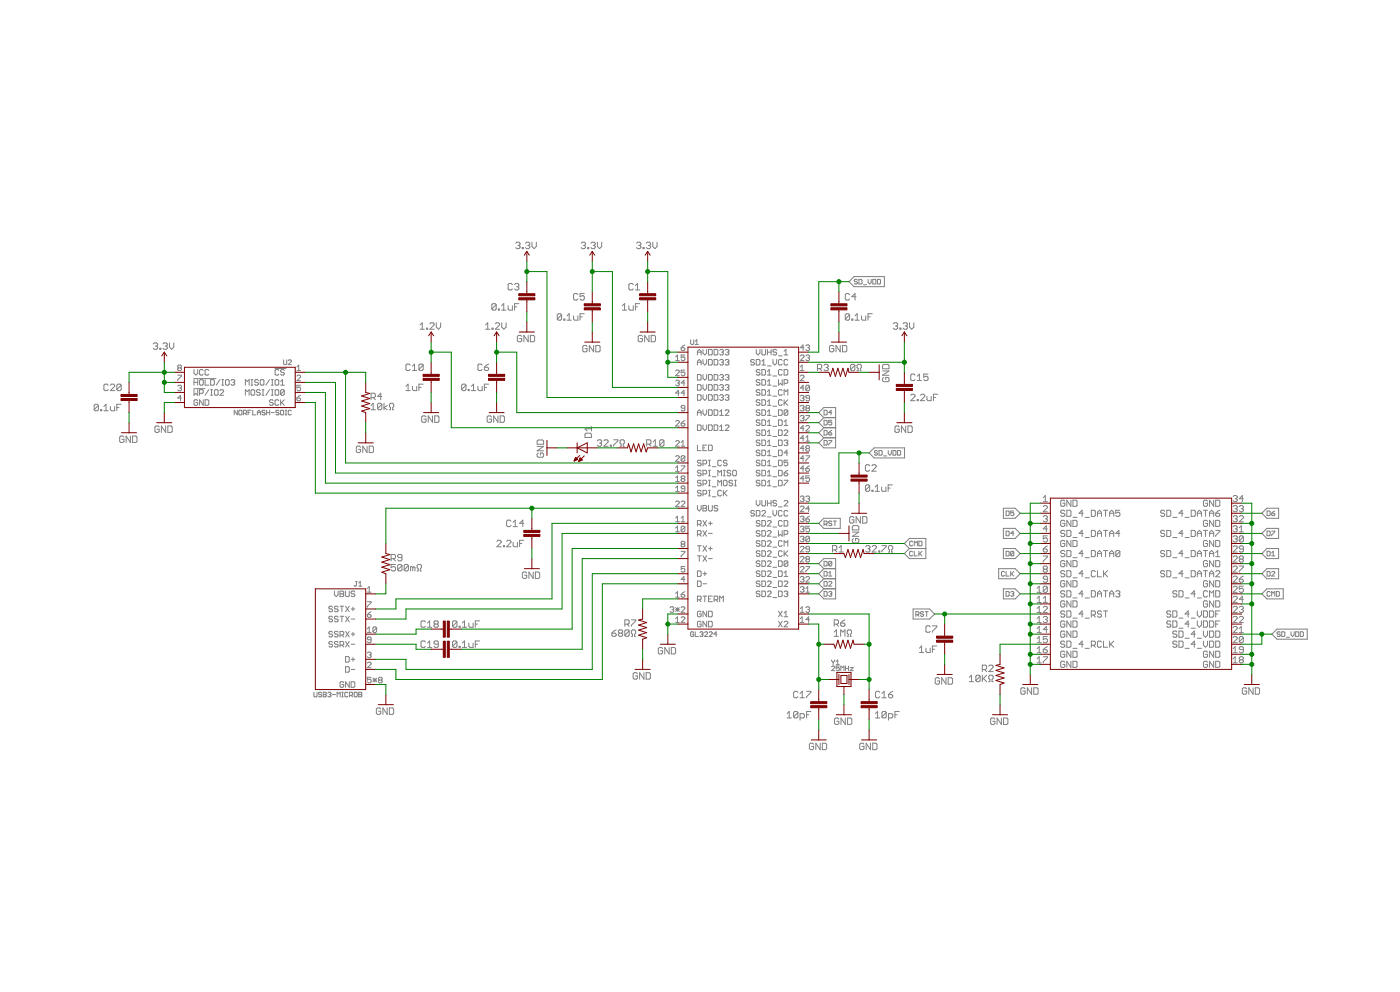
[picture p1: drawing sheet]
<svg xmlns="http://www.w3.org/2000/svg" width="353mm" height="250mm" viewBox="0 0 353 250" stroke-linecap="round" stroke-linejoin="round" font-family="sans-serif">
<g fill="none" stroke="#808080" stroke-width=".25">
<path d="M125.2 76.8v1.1l-.3 .3h-.6l-.2-.3M125.2 76.8l-.3-.2h-.6l-.2 .2v1.1M125.2 76.8l-1.1 1.1M125.7 77.9h.3v.3h-.3zM126.5 78.2h1.1M126.5 77.1l.6-.5v1.6M128.2 77.1v.8l.2 .3h.8v-1.1M129.2 71.8l-.2-.3h-.6l-.2 .3v1l.2 .3h.6l.2-.3M129.8 77.4h.5M129.8 71.8l.3-.3h.5l.3 .3-.3 .5M130.1 61.3l.3-.2h.5l.3 .2v.3l-.3 .3M130.3 72.3h.3"/>
<path d="M130.6 72.3l.3 .3-.3 .5h-.5l-.3-.3M130.6 61.9h.3M130.9 76.6h-1.1v1.6M130.9 61.9l.3 .2-.3 .6h-.5l-.3-.3M131.7 62.4h.3v.3h-.3zM132.5 61.3l.3-.2h.5l.3 .2v.3l-.3 .3M133.1 61.9h.2M133.3 61.9l.3 .2-.3 .6h-.5l-.3-.3M134.2 61.1v1l.5 .6 .6-.6v-1M141.6 79.4l-.2-.3h-.6l-.2 .3v1.1M141.6 79.4v1.1l-.2 .2h-.6l-.2-.2M141.6 79.4l-1 1.1"/>
<path d="M143 79.6l.6-.5v1.6M144.7 79.6v.9l.2 .2h.9v-1.1M145.8 74.3l-.3-.3h-.6l-.2 .3v1.1l.2 .2h.6l.3-.2M146.3 79.9h.6M146.6 61.3l.3-.2h.5l.3 .2v.3l-.3 .3M147.2 61.9h.2M147.4 79.1h-1.1v1.6M147.4 74h-1.1v.8l.6-.3 .5 .3v.6l-.3 .2h-.5l-.3-.2M147.4 61.9l.3 .2-.3 .6h-.5l-.3-.3M148.2 62.4h.3v.3h-.3zM149.1 61.3l.2-.2h.6l.2 .2v.3l-.2 .3M149.6 61.9h.3"/>
<path d="M149.9 61.9l.2 .2-.2 .6h-.6l-.2-.3M150.7 61.1v1l.5 .6 .6-.6v-1M157 77.1l.5-.5v1.6M157 78.2h1.1M158.6 77.1v.8l.3 .3h.8v-1.1M159.7 71.8l-.3-.3h-.5l-.3 .3v1l.3 .3h.5l.3-.3M160.3 72l.5-.5v1.6M160.3 77.4h.5M160.3 73.1h1.1M160.6 61.3l.2-.2h.6l.2 .2v.3l-.2 .3M161.1 61.9h.3M161.4 76.6h-1.1v1.6"/>
<path d="M161.4 61.9l.2 .2-.2 .6h-.6l-.2-.3M162.2 62.4h.3v.3h-.3zM163 61.3l.3-.2h.5l.3 .2v.3l-.3 .3M163.6 61.9h.2M163.8 61.9l.3 .2-.3 .6h-.5l-.3-.3M164.7 61.1v1l.5 .6 .5-.6v-1M214.1 71l1.3-1.3h7.7v2.6h-7.7zM214.3 74.3l-.3-.3h-.5l-.3 .3v1.1l.3 .2h.5l.3-.2M214.3 79.4l-.3-.3h-.5l-.3 .3v1.1M214.3 79.4v1.1l-.3 .2h-.5l-.3-.2M214.3 79.4l-1.1 1.1M215.7 79.6l.5-.5v1.6"/>
<path d="M215.9 74.8h-1.1l.9-.8v1.6M216.3 70.6l-.6-.2-.2 .4 .5 .2 .3 .4-.3 .2-.5-.2M216.6 70.4h.6l.2 .2v.8l-.2 .2h-.6zM217.3 79.6v.9l.3 .2h.8v-1.1M217.8 71.8h.8M218.9 79.9h.6M219 70.4v.8l.4 .4 .4-.4v-.8M220 79.1h-1.1v1.6M220.2 70.4h.5l.2 .2v.8l-.2 .2h-.5zM221.3 70.4h.6l.2 .2v.8l-.2 .2h-.6zM27.3 97.1l-.3-.2h-.5l-.3 .2v1.1l.3 .3h.5l.3-.3M27.8 97.1l.3-.2h.6l.2 .2v.3l-1.1 1.1h1.1"/>
<path d="M30.6 97.1l-.3-.2h-.6l-.2 .2v1.1M30.6 97.1v1.1l-.3 .3h-.6l-.2-.3M30.6 97.1l-1.1 1.1M38.7 86.7l.2-.2h.6l.3 .2-.3 .6M39.2 87.3h.3M39.5 87.3l.3 .2v.3l-.3 .3h-.6l-.2-.3M40.3 87.8h.3v.3h-.3zM41.1 86.7l.3-.2h.5l.3 .2-.3 .6M41.7 87.3h.2M41.9 87.3l.3 .2v.3l-.3 .3h-.5l-.3-.3M42.8 86.5v1l.5 .6 .5-.6v-1M44.8 94.6h1v.2l-1 1v.2"/>
<path d="M44.8 97.4l.3-.3h.4l.3 .3-.3 .4M45.1 92.8l-.3 .2 .3 .5h.4l.3-.3-.3-.4M45.1 92.8l-.3-.3 .3-.4h.4l.3 .2-.3 .5M45.1 92.8h.4M45.3 97.8h.2M45.5 97.8l.3 .3-.3 .4h-.4l-.3-.2M48.9 98h2.8M48.9 95.5h5.6M48.9 93.2v.9l.5 .5 .5-.5v-.9M48.9 96.4h1M48.9 95.7v1.4M48.9 98.3v1.4l.5-.5 .5 .5v-1.4"/>
<path d="M49.9 95.7v1.4M50.3 99.2h.7l.3-.2v-.5l-.3-.2h-.7v1.4M50.6 95.7h.4l.3 .2v1l-.3 .2h-.4l-.3-.2v-1zM51.3 93.4l-.3-.2h-.4l-.3 .2v.9l.3 .3h.4l.3-.3M51.7 95.7v1.4h1M52.7 93.4l-.3-.2h-.4l-.3 .2v.9l.3 .3h.4l.3-.3M52.7 98.3l-1 1.4M53.1 95.7h.7l.3 .2v1l-.3 .2h-.7zM53.1 98.3h.5M53.1 99.7h.5M53.4 98.3v1.4M54.1 98.5l.2-.2h.5l.2 .2v.9l-.2 .3h-.5l-.2-.3z"/>
<path d="M55.5 98.5l.2-.2h.5l.2 .2v.2l-.9 1h.9M55.5 95.7l-1 1.4M55.9 95.7h.5M55.9 97.1h.5M56.2 95.7v1.4M56.9 95.9l.2-.2h.5l.2 .2v1l-.2 .2h-.5l-.2-.2zM58.3 95.9l.2-.2h.5l.2 .2-.2 .5M58.7 96.4h.3M59 96.4l.2 .2-.2 .5h-.5l-.2-.2M61.9 97.1v-1.4l.5 .5 .4-.5v1.4M61.9 99.7v-1.4l.5 .4 .4-.4v1.4M63.3 98.5l.2-.2h.5l.2 .2v.9l-.2 .3h-.5l-.2-.3z"/>
<path d="M63.3 95.7h.5M63.3 97.1h.5M63.5 95.7v1.4M65.2 95.9l-.3-.2h-.4l-.3 .5 .3 .2h.4l.3 .5-.3 .2h-.4l-.3-.2M65.6 98.5l-.2-.2h-.5l-.2 .2 .2 .5h.5l.2 .2-.2 .5h-.5l-.2-.3M65.9 95.7h.4l.3 .2v1l-.3 .2h-.4l-.3-.2v-1zM66.1 98.3h.5M66.1 99.7h.5M66.3 98.3v1.4M68 95.7l-.9 1.4M68 98.3l-.9 1.4M68.5 95.7h.4"/>
<path d="M68.5 97.1h.4M68.5 98.3h.4M68.5 99.7h.4M68.7 95.7v1.4M68.7 98.3v1.4M69.3 92.9h2.8M69.4 98.5l.2-.2h.5l.2 .2v.9l-.2 .3h-.5l-.2-.3zM69.6 95.7h.5l.2 .2v1l-.2 .2h-.5l-.2-.2v-1zM70.3 93.4l-.2-.2h-.5l-.2 .2v.9l.2 .3h.5l.2-.3M70.8 97.1h.9M70.8 96.2l.4-.5v1.4M71.5 90.7v1l.2 .2h.4l.2-.2v-1"/>
<path d="M71.7 93.4l-.2-.2h-.5l-.2 .4 .2 .3h.5l.2 .4-.2 .3h-.5l-.2-.3M71.7 98.5l-.2-.2h-.5l-.2 .2v.9M71.7 98.5v.9l-.2 .3h-.5l-.2-.3M71.7 98.5l-.9 .9M72.7 91l.2-.3h.4l.2 .3-.8 .9h.8M74.9 94.8l.2-.2h.5l.2 .2v.3l-.9 .9h.9M74.9 93.5h.9M74.9 92.5l.5-.4v1.4M75.8 97.1h-.9v.7l.7-.2 .2 .2v.5l-.2 .2h-.5l-.2-.2M75.8 99.7l-.9 .7M96.3 100h-1.1l.8-.9v1.7M102.4 98.5h1.1"/>
<path d="M102.4 97.4l.5-.5v1.6M103.5 92.1l-.3-.3h-.5l-.3 .3v1.1l.3 .2h.5l.3-.2M104 97.4v.8l.3 .3h.8v-1.1M104 93.4h1.1M104 92.3l.6-.5v1.6M105.7 97.7h.5M106 83h1M106 81.9l.5-.5v1.6M106.7 96.9h-1v1.6M106.7 92.1l-.2-.3h-.6l-.2 .3v1.1M106.7 92.1v1.1l-.2 .2h-.6l-.2-.2M106.7 92.1l-1 1.1"/>
<path d="M107.6 82.7h.3v.3h-.3zM108.4 81.6l.3-.2h.5l.3 .2v.3l-1.1 1.1h1.1M110 81.4v1.1l.6 .5 .5-.5v-1.1M117.5 97.1l-.2-.2h-.6l-.3 .2v1.1M117.5 97.1v1.1l-.2 .3h-.6l-.3-.3M117.5 97.1l-1.1 1.1M118.1 98.2h.2v.3h-.2zM118.9 98.5h1.1M118.9 97.4l.5-.5v1.6M120.5 97.4v.8l.3 .3h.8v-1.1M121.6 92.1l-.3-.3h-.5l-.3 .3v1.1l.3 .2h.5l.3-.2M122.2 92.6h.8l.3 .6-.3 .2h-.6l-.2-.2z"/>
<path d="M122.2 97.7h.5M122.5 81.9l.5-.5v1.6M122.5 83h1M123.3 96.9h-1.1v1.6M123.3 91.8l-1.1 .8M124.1 82.7h.3v.3h-.3zM124.9 81.6l.3-.2h.5l.3 .2v.3l-1.1 1.1h1.1M126.6 81.4v1.1l.5 .5 .6-.5v-1.1M131.6 84.8l-.3-.2h-.5l-.3 .2v1.1l.3 .3h.5l.3-.3v-.5h-.6M133.2 84.6v1.6l-1.1-1.6v1.6M133.8 84.6h.8l.3 .2v1.1l-.3 .3h-.8zM142.2 80.5h.3v.2h-.3z"/>
<path d="M143 80.7h1.1M148.1 87.4l-.3-.3h-.5l-.3 .3v1.1l.3 .2h.5l.3-.2v-.6h-.5M149.7 87.1v1.6l-1-1.6v1.6M150.3 87.1h.8l.3 .3v1.1l-.3 .2h-.8zM162.1 84.8l-.3-.2h-.6l-.2 .2v1.1l.2 .3h.6l.3-.3v-.5h-.6M163.7 84.6v1.6l-1.1-1.6v1.6M164.3 84.6h.8l.2 .2v1.1l-.2 .3h-.8zM170.4 90l.5-.5v1.4M170.4 90.9h.9M170.4 93.6l.2-.3h.5l.2 .3v.2l-.9 .9h.9M170.4 96.1l.2-.2h.5l.2 .2-.2 .5M170.9 96.6h.2"/>
<path d="M171.1 96.6l.2 .2-.2 .5h-.5l-.2-.3M171.3 99.1h-.9l.7-.7v1.4M171.8 87.7h.7l.2 .4-.2 .3h-.5l-.2-.3zM172.7 89.5h-.9v.7l.7-.2 .2 .2v.5l-.2 .2h-.5l-.2-.2M172.7 93.3h-.9v.7l.7-.2 .2 .2v.5l-.2 .2h-.5l-.2-.2M172.7 96.6h-.9l.7-.7v1.4M172.7 99.1h-.9l.7-.7v1.4M172.7 87l-.9 .7M174.2 85.7v.9l.2 .2h.4l.2-.2v-.9M175.4 86.8h.7M175.4 86.1l.4-.4v1.1M175.9 92v-.9l.5-.5 .4 .5v.9"/>
<path d="M175.9 89.5v-.9l.5-.5 .4 .5v.9M175.9 94.4h.7l.2 .3v.9l-.2 .2h-.7zM175.9 97h.7l.2 .2v.9l-.2 .3h-.7zM175.9 99.5h.7l.2 .3v.9l-.2 .2h-.7zM175.9 88.8h.9M175.9 91.3h.9M177.3 88.1v.9l.5 .5 .4-.5v-.9M177.3 90.6v1l.5 .4 .4-.4v-1M177.3 94.4v1l.5 .4 .4-.4v-1M177.3 97v.9l.5 .5 .4-.5v-.9M177.3 99.5v1l.5 .4 .4-.4v-1M178.7 88.1h.7l.3 .2v1l-.3 .2h-.7z"/>
<path d="M178.7 90.6h.7l.3 .3v.9l-.3 .2h-.7zM178.7 94.4h.7l.3 .3v.9l-.3 .2h-.7zM178.7 97h.7l.3 .2v.9l-.3 .3h-.7zM178.7 99.5h.7l.3 .3v.9l-.3 .2h-.7zM180.1 88.1h.7l.3 .2v1l-.3 .2h-.7zM180.1 90.6h.7l.3 .3v.9l-.3 .2h-.7zM180.1 94.4h.7l.3 .3v.9l-.3 .2h-.7zM180.1 97h.7l.3 .2v.9l-.3 .3h-.7zM180.1 99.5h.7l.3 .3v.9l-.3 .2h-.7zM181.5 88.3l.3-.2h.4l.3 .2-.3 .5M181.5 97.2l.3-.2h.4l.3 .2-.3 .5M181.5 90.9l.3-.3h.4l.3 .3-.3 .4"/>
<path d="M181.5 94.7l.3-.3h.4l.3 .3-.3 .4M181.5 99.8l.3-.3h.4l.3 .3-.3 .4M182 95.1h.2M182 97.7h.2M182 88.8h.2M182 91.3h.2M182.2 88.8l.3 .2-.3 .5h-.4l-.3-.2M182.2 91.3l.3 .3-.3 .4h-.4l-.3-.2M182.2 95.1l.3 .3-.3 .4h-.4l-.3-.2M182.2 97.7l.3 .2-.3 .5h-.4l-.3-.3M182.9 88.3l.3-.2h.4l.3 .2-.3 .5M182.9 94.7l.3-.3h.4l.3 .3-.3 .4"/>
<path d="M182.9 90.9l.3-.3h.4l.3 .3-.3 .4M182.9 97.2l.3-.2h.4l.3 .2-.3 .5M182.9 99.8l.3-.3h.4l.3 .3-.3 .4M183.4 95.1h.2M183.4 97.7h.2M183.4 88.8h.2M183.4 91.3h.2M183.6 97.7l.3 .2-.3 .5h-.4l-.3-.3M183.6 88.8l.3 .2-.3 .5h-.4l-.3-.2M183.6 91.3l.3 .3-.3 .4h-.4l-.3-.2M183.6 95.1l.3 .3-.3 .4h-.4l-.3-.2M190.3 90.9l-.2-.3h-.5l-.2 .5 .2 .2h.5l.2 .5-.2 .2h-.5l-.2-.2"/>
<path d="M190.8 88.1v.9l.4 .5 .5-.5v-.9M190.8 90.6h.7l.2 .3v.9l-.2 .2h-.7zM191.7 93.4l-.2-.2h-.5l-.2 .2 .2 .5h.5l.2 .2-.2 .5h-.5l-.2-.3M191.7 95.9l-.2-.2h-.5l-.2 .2 .2 .5h.5l.2 .2-.2 .5h-.5l-.2-.2M191.7 98.5l-.2-.2h-.5l-.2 .2 .2 .5h.5l.2 .2-.2 .5h-.5l-.2-.3M192.2 93.2h.7l.2 .2v.9l-.2 .3h-.7zM192.2 98.3h.7l.2 .2v.9l-.2 .3h-.7zM192.2 95.7h.7l.2 .2v1l-.2 .2h-.7zM192.2 88.1v1.2l.2 .2h.5l.2-.2v-1.2M192.2 92h.9M192.2 91.1l.4-.5v1.4M193.6 94.6h.9"/>
<path d="M193.6 93.6l.4-.4v1.4M193.6 96.2l.4-.5v1.4M193.6 98.7l.4-.4v1.4M193.6 97.1h.9M193.6 88.8h.9M193.6 92.3h.9M193.6 88.1v1.4M193.6 99.7h.9M194.5 88.1v1.4M195 94.8h.9M195 97.3h.9M195 90.6v1l.4 .4 .5-.4v-1"/>
<path d="M195 99.9h.9M195.9 88.3l-.2-.2h-.5l-.2 .5 .2 .2h.5l.2 .5-.2 .2h-.5l-.2-.2M196.4 95.7v1.4l.4-.5 .5 .5v-1.4M196.4 89.7h.9M197.3 93.4l-.2-.2h-.5l-.2 .2v.9l.2 .3h.5l.2-.3M197.3 90.9l-.2-.3h-.5l-.2 .3v.9l.2 .2h.5l.2-.2M197.3 98.5l-.2-.2h-.5l-.2 .2v.9l.2 .3h.5l.2-.3M197.8 93.2h.7l.2 .2v.9l-.2 .3h-.7zM197.8 96.6h.7l.2-.2v-.5l-.2-.2h-.7v1.4M197.8 99.7v-1.4l.4 .4 .5-.4v1.4M197.8 89.5h.9M197.8 88.6l.4-.5v1.4"/>
<path d="M198.7 90.9l-.2-.3h-.5l-.2 .3v.9l.2 .2h.5l.2-.2M201.9 99.9l.2-.2h.5l.2 .2-.2 .5M201.9 94.8l.2-.2h.5l.2 .2v.3l-.9 .9h.9M201.9 93.5h.9M201.9 89.7l.2-.2h.5l.2 .2v.3l-.9 .9h.9M201.9 92.5l.4-.4v1.4M202.8 87.7h-.9l.7-.7v1.4M202.8 97.8h-.9l.7-.7v1.4M203.3 87.2l.2-.2h.5l.2 .2-.2 .5M203.3 89.7l.2-.2h.5l.2 .2-.2 .5M203.7 87.7h.3M203.7 90.2h.3"/>
<path d="M204 87.7l.2 .2-.2 .5h-.5l-.2-.3M204 90.2l.2 .2-.2 .5h-.5l-.2-.2M204.2 97.4l-.2-.3h-.5l-.2 .3v.9M204.2 97.4v.9l-.2 .2h-.5l-.2-.2M204.2 97.4l-.9 .9M206.2 92.9h.8l.3-.2v-.6l-.3-.2h-.8v1.6M206.7 92.9l.6 .6M207.8 92.1l.3-.2h.5l.3 .2-.3 .6M208.4 92.7h.2M208.6 92.7l.3 .2v.3l-.3 .3h-.5l-.3-.3M210.3 87.4l-.3-.3h-.5l-.3 .3v1.1l.3 .2h.5l.3-.2v-.6h-.5M211.9 87.1v1.6l-1-1.6v1.6"/>
<path d="M212.5 87.1h.8l.3 .3v1.1l-.3 .2h-.8zM214.8 80.5h.3v.2h-.3zM215.6 92.1l-.3-.2h-.5l-.3 .2v1.1M215.6 92.1v1.1l-.3 .3h-.5l-.3-.3M215.6 92.1l-1.1 1.1M215.7 80.7h1M216.2 93.5h.3v-.6l-.3-.2v-.6l.3-.2h.5l.3 .2v.6l-.3 .2v.6h.3M222.6 93.5h1.6l-1.6 1.1h1.6M222.9 95.2l-.3 .2v.6l.3 .2h1.1l.2-.2v-.6l-.2-.2h-.6v.5M222.9 91.9h1.1l.2 .3v.8h-1.6v-.8zM225.3 81.6l.3-.2h.5l.3 .2-.3 .6M225.9 82.2h.2"/>
<path d="M226.1 82.2l.3 .3-.3 .5h-.5l-.3-.3M227 82.7h.2v.3h-.2zM227.8 81.6l.2-.2h.6l.3 .2-.3 .6M228.3 82.2h.3M228.6 82.2l.3 .3-.3 .5h-.6l-.2-.3M229.4 81.4v1.1l.6 .5 .5-.5v-1.1M229.7 99.7l.3-.3h.5l.3 .3v.2l-1.1 1.1h1.1M230.8 94.6l-.3-.3h-.5l-.3 .3v1.1l.3 .2h.5l.3-.2M231.4 95.9h1M231.4 94.9l.5-.6v1.6M232.2 99.7l.3-.3h.5l.3 .3v.2l-1.1 1.1h1.1M233.8 99.9v.9l.3 .2h.8v-1.1"/>
<path d="M234.1 94.3h-1.1v.8l.5-.2 .6 .2v.6l-.3 .2h-.5l-.3-.2M236.5 99.4h-1v1.6M24.8 102.2l-.2-.3h-.6l-.3 .3v1.1M24.8 102.2v1.1l-.2 .3h-.6l-.3-.3M24.8 102.2l-1.1 1.1M25.4 103.3h.3v.3h-.3zM26.2 103.6h1.1M26.2 102.5l.5-.6v1.7M27.8 102.5v.8l.3 .3h.8v-1.1M29.5 102.8h.5M30.6 101.9h-1.1v1.7M31.3 110.2l-.3-.3h-.5l-.3 .3v1.1l.3 .3h.5l.3-.3v-.5h-.6"/>
<path d="M32.9 109.9v1.7l-1.1-1.7v1.7M33.4 109.9h.9l.2 .3v1.1l-.2 .3h-.9zM40.2 107.7l-.3-.3h-.6l-.2 .3v1.1l.2 .2h.6l.3-.2v-.6h-.6M41.8 107.4v1.6l-1.1-1.6v1.6M42.3 107.4h.9l.2 .3v1.1l-.2 .2h-.9zM45.8 100.4h-1l.7-.7v1.4M49.9 101l-.3-.2h-.4l-.3 .2v1l.3 .2h.4l.3-.2v-.5h-.5M51.3 100.8v1.4l-1-1.4v1.4M51.7 100.8h.7l.3 .2v1l-.3 .2h-.7zM59.9 103.4v1.2l-.8-1.2v1.2M60.4 103.4l.6 .2v.8l-.2 .2-.6-.2v-.8zM61.4 104.2h.6l.2-.6-.2-.2h-.6v1.2"/>
<path d="M61.8 104.2l.4 .4M62.6 104h.4M63.4 103.4h-.8v1.2M63.8 103.4v1.2h.7M64.9 104h.8M64.9 104.6v-.8l.4-.4 .4 .4v.8M66.9 103.6l-.2-.2-.6 .2 .2 .4 .6 .2-.2 .4-.6-.2M67.2 104h.8M67.2 103.4v1.2M68 103.4v1.2M68.4 104h.8M68.9 101l-.2-.2h-.5l-.2 .2 .2 .5h.5l.2 .2-.2 .5h-.5l-.2-.2"/>
<path d="M70.3 101l-.2-.2h-.5l-.2 .2v1l.2 .2h.5l.2-.2M70.4 103.6l-.2-.2-.6 .2 .2 .4 .6 .2-.2 .4-.6-.2M70.8 100.8v1.4M71 103.4l.5 .2v.8l-.1 .2-.6-.2v-.8zM71 101.5l.7 .7M71.7 100.8l-.9 .9M71.9 103.4h.4M71.9 104.6h.4M72.1 103.4v1.2M73.5 103.6l-.2-.2-.6 .2v.8l.2 .2 .6-.2M74.9 100.4h.7l.2 .4-.2 .3h-.5l-.2-.3zM91 112.8l-.3-.3h-.6l-.2 .3v1l.2 .3h.6l.3-.3v-.5h-.6"/>
<path d="M92.6 112.5v1.6l-1.1-1.6v1.6M93.1 112.5h.9l.2 .3v1l-.2 .3h-.9zM93.6 103.3h1.1M93.6 102.2l.5-.5v1.6M93.6 100.2h.8l.3-.2v-.6l-.3-.3h-.8v1.7M94.1 100.2l.6 .6M96.3 102v1l-.3 .3h-.5l-.3-.3M96.3 102l-.3-.3h-.5l-.3 .3v1M96.3 102l-1.1 1M96.9 101.7v1.6M97.7 102.2l-.8 .6 .8 .5M98.2 103.3h.3v-.5l-.3-.3v-.5l.3-.3h.5l.3 .3v.5l-.3 .3v.5h.3"/>
<path d="M107.5 105.1l-.3-.2h-.6l-.2 .2v1.1l.2 .3h.6l.3-.3v-.5h-.6M109.1 104.9v1.6l-1.1-1.6v1.6M109.6 104.9h.9l.2 .2v1.1l-.2 .3h-.9zM124 105.1l-.3-.2h-.6l-.2 .2v1.1l.2 .3h.6l.3-.3v-.5h-.6M125.6 104.9v1.6l-1.1-1.6v1.6M126.2 104.9h.8l.2 .2v1.1l-.2 .3h-.8zM135.5 112.6h1.6l-1.6 1.1h1.6M135.8 114.2l-.3 .3v.5l.3 .3h1l.3-.3v-.5l-.3-.3h-.5v.5M135.8 110.9h1l.3 .3v.8h-1.6v-.8zM147.6 109.5l.2-.3h1.1l.3 .3v.8h-1.6zM149.2 107.6v1.1M149.2 108.1h-1.6l.5 .6"/>
<path d="M150.7 111.2l.2-.3h.6l.2 .3-.2 .5M151.2 111.7h.3M151.5 111.7l.2 .3-.2 .5h-.6l-.2-.3M152.3 111.2l.3-.3h.5l.3 .3v.2l-1.1 1.1h1.1M153.9 112.2h.3v.3h-.3zM154.8 110.9h1.1v.3l-1.1 1v.3M156.4 112.5h.3v-.5l-.3-.3v-.5l.3-.3h.5l.3 .3v.5l-.3 .3v.5h.3M163.1 112h.8l.3-.3v-.5l-.3-.3h-.8v1.6M163.7 112l.5 .5M164.7 112.5h1.1M164.7 111.4l.6-.5v1.6M167.5 111.2v1l-.3 .3h-.5l-.3-.3"/>
<path d="M167.5 111.2l-.3-.3h-.5l-.3 .3v1M167.5 111.2l-1.1 1M170.4 106.3l.2-.3h.5l.2 .3v.2l-.9 .9h.9M170.4 111.3l.2-.2h.5l.2 .2v.3l-.9 .9h.9M170.4 115.1l.2-.2h.5l.2 .2v.3l-.9 .9h.9M170.4 117.9l.5-.4v1.4M170.4 118.9h.9M171.8 106.7h.7l.2 .5-.2 .2h-.5l-.2-.2zM171.8 112.5h.9M171.8 117.5h.9v.2l-.9 .9v.3M171.8 111.6l.5-.5v1.4M172.7 102.9h-.7l-.2-.2 .2-.5h.5l.2 .2v1l-.2 .2h-.5l-.2-.2"/>
<path d="M172.7 115.1v1l-.2 .2h-.5l-.2-.2M172.7 115.1l-.2-.2h-.5l-.2 .2v1M172.7 115.1l-.9 1M172.7 106l-.9 .7M175.9 104h.9M175.9 104.7v-.9l.5-.5 .4 .5v.9M175.9 107.1h.7l.2 .3v.9l-.2 .2h-.7zM175.9 112.2v1.4h.9M176.8 118.8l-.2-.2h-.5l-.2 .4 .2 .3h.5l.2 .4-.2 .3h-.5l-.2-.3M176.8 116.3l-.2-.3h-.5l-.2 .5 .2 .2h.5l.2 .5-.2 .2h-.5l-.2-.2M177.3 103.3v1l.5 .4 .4-.4v-1M177.3 107.1v1l.5 .4 .4-.4v-1"/>
<path d="M177.3 117h.7l.2-.3v-.4l-.2-.3h-.7v1.4M177.3 119.5h.7l.2-.2v-.5l-.2-.2h-.7v1.4M177.3 112.9h.5M178.2 112.2h-.9v1.4h.9M178.7 103.3h.7l.3 .3v.9l-.3 .2h-.7zM178.7 107.1h.7l.3 .3v.9l-.3 .2h-.7zM178.7 112.2h.7l.3 .3v.9l-.3 .2h-.7zM178.7 118.6h.5M178.7 120h.5M178.7 116h.5M178.7 117.4h.5M178.9 116v1.4"/>
<path d="M178.9 118.6v1.4M179.7 117.7h.9M180.1 103.3h.7l.3 .3v.9l-.3 .2h-.7zM180.1 107.1h.7l.3 .3v.9l-.3 .2h-.7zM181.1 120v-1.4l.4 .4 .5-.4v1.4M181.5 104.7h1M181.5 103.8l.5-.5v1.4M181.5 107.6l.5-.5v1.4M181.5 108.5h1M182 116.3l-.2-.3h-.5l-.2 .3v.9l.2 .2h.5l.2-.2M182 100.2h.2M182.2 100.2l.3 .3-.3 .4h-.4l-.3-.2"/>
<path d="M182.5 118.6h.4M182.5 120h.4M182.7 118.6v1.4M182.9 103.6l.3-.3h.4l.3 .3v.2l-1 .9h1M182.9 107.4l.3-.3h.4l.3 .3v.2l-1 .9h1M183.4 100.2h.2M183.4 116.3l-.2-.3h-.5l-.2 .3 .2 .4h.5l.2 .3-.2 .4h-.5l-.2-.2M183.6 100.2l.3 .3-.3 .4h-.4l-.3-.2M184.3 118.8l-.2-.2h-.5l-.2 .4 .2 .3h.5l.2 .4-.2 .3h-.5l-.2-.3M185 118.6h.5l.2 .2v.9l-.2 .3h-.5l-.2-.3v-.9zM191.7 113.7l-.2-.2h-.5l-.2 .2 .2 .5h.5l.2 .2-.2 .5h-.5l-.2-.2M191.7 103.6l-.2-.3h-.5l-.2 .3 .2 .4h.5l.2 .3-.2 .4h-.5l-.2-.2"/>
<path d="M191.7 111.2l-.2-.2h-.5l-.2 .2 .2 .5h.5l.2 .2-.2 .5h-.5l-.2-.3M191.7 106.1l-.2-.2h-.5l-.2 .2 .2 .5h.5l.2 .2-.2 .5h-.5l-.2-.3M191.7 101l-.2-.2h-.5l-.2 .2 .2 .5h.5l.2 .2-.2 .5h-.5l-.2-.2M191.7 108.6l-.2-.2h-.5l-.2 .2 .2 .5h.5l.2 .2-.2 .5h-.5l-.2-.2M191.7 116.3l-.2-.3h-.5l-.2 .3 .2 .4h.5l.2 .3-.2 .4h-.5l-.2-.2M191.7 118.8l-.2-.2h-.5l-.2 .2 .2 .5h.5l.2 .2-.2 .5h-.5l-.2-.3M192.2 113.5h.7l.2 .2v1l-.2 .2h-.7zM192.2 100.8h.7l.2 .2v1l-.2 .2h-.7zM192.2 116h.7l.2 .3v.9l-.2 .2h-.7zM192.2 103.3h.7l.2 .3v.9l-.2 .2h-.7zM192.2 105.9h.7l.2 .2v.9l-.2 .3h-.7zM192.2 108.4h.7l.2 .2v1l-.2 .2h-.7z"/>
<path d="M192.2 111h.7l.2 .2v.9l-.2 .3h-.7zM192.2 118.6h.7l.2 .2v.9l-.2 .3h-.7zM193.6 101.3l.4-.5v1.4M193.6 103.8l.4-.5v1.4M193.6 106.3l.4-.4v1.4M193.6 108.9l.4-.5v1.4M193.6 111.4l.4-.4v1.4M193.6 114l.4-.5v1.4M193.6 116.5l.4-.5v1.4M193.6 119l.4-.4v1.4M193.6 104.7h.9M193.6 102.2h.9"/>
<path d="M193.6 120h.9M193.6 117.4h.9M193.6 114.9h.9M193.6 107.3h.9M193.6 112.4h.9M193.6 109.8h.9M195 112.6h.9M195 117.7h.9M195 107.5h.9M195 105h.9M195 102.4h.9M195 110h.9"/>
<path d="M195 115.1h.9M196.4 108.4h.7l.2 .2v1l-.2 .2h-.7zM196.4 103.3h.7l.2 .3v.9l-.2 .2h-.7zM196.4 105.9h.7l.2 .2v.9l-.2 .3h-.7zM196.4 111h.7l.2 .2v.9l-.2 .3h-.7zM196.4 113.5h.7l.2 .2v1l-.2 .2h-.7zM196.4 116h.7l.2 .3v.9l-.2 .2h-.7zM196.4 118.6h.7l.2 .2v.9l-.2 .3h-.7zM197.3 101l-.2-.2h-.5l-.2 .2v1l.2 .2h.5l.2-.2M197.8 100.8v1.4M197.8 119.3h.7l.2 .4-.2 .3h-.5l-.2-.3zM197.8 108.6l.2-.2h.5l.2 .2v.3l-.9 .9h.9"/>
<path d="M197.8 111.2l.2-.2h.5l.2 .2-.2 .5M197.8 106.3l.4-.4v1.4M197.8 107.3h.9M198 101.5l.7 .7M198.2 111.7h.3M198.5 111.7l.2 .2-.2 .5h-.5l-.2-.3M198.7 114.2h-.9l.7-.7v1.4M198.7 103.6l-.2-.3h-.5l-.2 .3v.9M198.7 116h-.9v.7l.4-.2 .5 .2v.5l-.2 .2h-.5l-.2-.2M198.7 103.6v.9l-.2 .2h-.5l-.2-.2M198.7 100.8l-.9 .9M198.7 103.6l-.9 .9"/>
<path d="M198.7 118.6l-.9 .7M201.9 102.4l.2-.2h.5l.2 .2-.2 .5M201.9 105l.2-.2h.5l.2 .2-.2 .5M202.3 102.9h.3M202.3 105.5h.3M202.3 100.4h.3M202.6 102.9l.2 .2-.2 .5h-.5l-.2-.2M202.6 100.4l.2 .2-.2 .5h-.5l-.2-.3M202.6 105.5l.2 .2-.2 .5h-.5l-.2-.3M202.8 118.2h-.9l.7-.7v1.4M202.8 108h-.9l.7-.7v1.4M202.8 110.5h-.9l.7-.7v1.4"/>
<path d="M202.8 113.1h-.9l.7-.7v1.4M202.8 115.6h-.9l.7-.7v1.4M203.3 104.8h.9v.2l-.9 .9v.3M203.3 107.5l.2-.2h.5l.2 .2v.3l-.9 .9h.9M203.3 114.9h.9v.2l-.9 1v.2M203.3 118.2h.7l.2 .4-.2 .3h-.5l-.2-.3zM203.3 110.3l.4-.5v1.4M203.3 111.2h.9M203.5 113.1l-.2-.3 .2-.4h.5l.2 .2-.2 .5M203.5 102.9l-.2 .2 .2 .5h.5l.2-.2-.2-.5M203.5 102.9l-.2-.2 .2-.5h.5l.2 .2-.2 .5M203.5 102.9h.5"/>
<path d="M203.5 113.1l-.2 .2 .2 .5h.5l.2-.3-.2-.4M203.5 113.1h.5M204.2 100.4h-.7l-.2-.3 .2-.4h.5l.2 .2v.9l-.2 .3h-.5l-.2-.3M204.2 120h-.9v.7l.7-.2 .2 .2v.5l-.2 .2h-.5l-.2-.2M204.2 117.5l-.9 .7M207.8 105.3l-1.3 1.3 1.3 1.2M207.8 105.3l-1.3-1.3 1.3-1.2h3v10.1h-3l-1.3-1.2 1.3-1.3M207.8 105.3h3M207.8 107.8h3M207.8 107.8l-1.3 1.3 1.3 1.3M207.8 110.4h3M207.9 103.4h.5l.2 .2v.8l-.2 .2h-.5z"/>
<path d="M207.9 111.1h.5l.2 .2v.7l-.2 .2h-.5zM207.9 108.5h.5l.2 .2v.8l-.2 .2h-.5zM207.9 106h.5l.2 .2v.8l-.2 .1h-.5zM209 109.1h.6l.2 .4-.6 .2zM209 111.1h.8l-.8 1.1M209.8 106h-.8v.6l.4-.2 .4 .2-.2 .5-.6-.1M209.8 104h-.8l.6-.6v1.2M209.8 108.5l-.8 .6M219.2 114.2l1.3-1.3h7.7v2.6h-7.7zM219.4 117.5l-.3-.3h-.5l-.3 .3v1l.3 .3h.5l.3-.3M219.9 117.5l.3-.3h.5l.3 .3v.2l-1.1 1.1h1.1M221.3 113.8l-.6-.2-.1 .4 .1 .2h.4l.2 .4-.2 .2-.5-.2"/>
<path d="M221.7 113.6h.6l.2 .2v.8l-.2 .2h-.6zM222.9 115h.8M224 113.6v.8l.5 .4 .3-.4v-.8M225.2 113.6h.6l.2 .2v.8l-.2 .2h-.6zM226.4 113.6h.6l.2 .2v.8l-.2 .2h-.6zM226.8 107.7l-.3-.3h-.5l-.3 .3v1.1l.3 .2h.5l.3-.2v-.6h-.5M228.5 107.4v1.6l-1.1-1.6v1.6M229 107.4h.8l.3 .3v1.1l-.3 .2h-.8zM231.4 100.8h.2v.2h-.2zM235.5 100.2h.5M125.3 136.5l.3-.3h.6l.2 .3v.3l-1.1 1.1h1.1M127 137.6h.2v.3h-.2z"/>
<path d="M127.8 136.5l.3-.3h.5l.3 .3v.3l-1.1 1.1h1.1M128.9 131.4l-.3-.3h-.5l-.3 .3v1.1l.3 .3h.5l.3-.3M129.4 136.8v.8l.3 .3h.8v-1.1M129.4 132.8h1.1M129.4 131.7l.6-.6v1.7M131.1 137h.5M132.1 132h-1l.8-.9v1.7M132.1 136.2h-1v1.7M170.4 131.6h.9M170.4 123.9h.9M170.4 120.5l.5-.5v1.4M170.4 123l.5-.5v1.4"/>
<path d="M170.4 130.6l.5-.4v1.4M170.4 133.1l.5-.4v1.4M170.4 134.1h.9M170.4 121.4h.9M170.4 126.6l.2-.3h.5l.2 .3v.2l-.9 .9h.9M171.8 131.6h.9M171.8 126.6l.2-.3h.5l.2 .3v.2l-.9 .9h.9M171.8 139h.9v.3l-.9 .9v.2M171.8 130.6l.5-.4v1.4M172 120.7l-.2-.2 .2-.5h.5l.2 .2-.2 .5M172 120.7l-.2 .2 .2 .5h.5l.2-.2-.2-.5M172 137.2l-.2-.3 .2-.4h.5l.2 .2-.2 .5"/>
<path d="M172 137.2l-.2 .2 .2 .5h.5l.2-.3-.2-.4M172 137.2h.5M172 120.7h.5M172.7 123.2h-.7l-.2-.2 .2-.5h.5l.2 .3v.9l-.2 .2h-.5l-.2-.2M172.7 132.9l-.2-.2h-.5l-.2 .2v1M172.7 132.9v1l-.2 .2h-.5l-.2-.2M172.7 132.9l-.9 1M175.9 137.6h.9M175.9 127.4v1l.5 .4 .4-.4v-1M175.9 132.2h.7l.2-.2v-.5l-.2-.2h-.7v1.4M175.9 134.7h.7l.2-.2v-.5l-.2-.2h-.7v1.4M176.4 132.2l.4 .5"/>
<path d="M176.4 137.6v1.4M176.4 134.7l.4 .5M176.8 121.3l-.2-.2h-.5l-.2 .5 .2 .2h.5l.2 .5-.2 .2h-.5l-.2-.2M176.8 123.9l-.2-.3h-.5l-.2 .5 .2 .2h.5l.2 .5-.2 .2h-.5l-.2-.2M177.3 122h.7l.2-.2v-.5l-.2-.2h-.7v1.4M177.3 124.6h.7l.2-.3v-.4l-.2-.3h-.7v1.4M177.3 127.4h.7l.2 .3-.2 .4 .2 .5-.2 .2h-.7zM177.3 137.6l.9 1.4M177.3 133.8l.9 1.4M177.3 131.3l.9 1.4M177.3 128.1h.7M178.2 137.6l-.9 1.4"/>
<path d="M178.2 133.8l-.9 1.4M178.2 131.3l-.9 1.4M178.7 132h1M178.7 134.5h1M178.7 127.4v1.2l.2 .2h.5l.3-.2v-1.2M178.7 138.3h1M178.7 121.1h.5M178.7 122.5h.5M178.7 123.6h.5M178.7 125h.5M178.9 121.1v1.4M178.9 123.6v1.4"/>
<path d="M179.2 131.5v.9M179.2 137.8v1M179.7 120.2h.9M179.7 122.7h.9M179.7 125.3h.9M181.1 127.7l-.3-.3h-.4l-.3 .3 .3 .4h.4l.3 .3-.3 .4h-.4l-.3-.2M181.1 122.5v-1.4l.4 .5 .5-.5v1.4M182 123.9l-.2-.3h-.5l-.2 .3v.9l.2 .2h.5l.2-.2M182.5 121.3l.2-.2h.5l.2 .2v1l-.2 .2h-.5l-.2-.2zM182.5 123.6v1.4M182.7 124.3l.7 .7M183.4 123.6l-.9 1"/>
<path d="M184.8 121.3l-.2-.2h-.5l-.2 .5 .2 .2h.5l.2 .5-.2 .2h-.5l-.2-.2M185.3 121.1h.4M185.3 122.5h.4M185.5 121.1v1.4M190.3 128.9l-.2-.2h-.5l-.2 .2 .2 .5h.5l.2 .2-.2 .5h-.5l-.2-.2M190.8 126.2v.9l.4 .5 .5-.5v-.9M190.8 128.7h.7l.2 .2v1l-.2 .2h-.7zM191.7 131.5l-.2-.2h-.5l-.2 .2 .2 .5h.5l.2 .2-.2 .5h-.5l-.2-.3M191.7 136.6l-.2-.3h-.5l-.2 .3 .2 .4h.5l.2 .3-.2 .4h-.5l-.2-.2M191.7 134l-.2-.2h-.5l-.2 .2 .2 .5h.5l.2 .2-.2 .5h-.5l-.2-.2M191.7 139.1l-.2-.2h-.5l-.2 .2 .2 .5h.5l.2 .2-.2 .5h-.5l-.2-.3M191.7 121.3l-.2-.2h-.5l-.2 .2 .2 .5h.5l.2 .2-.2 .5h-.5l-.2-.2"/>
<path d="M192.2 121.1h.7l.2 .2v1l-.2 .2h-.7zM192.2 126.2v1.1l.2 .3h.5l.2-.3v-1.1M192.2 131.3h.7l.2 .2v.9l-.2 .3h-.7zM192.2 133.8h.7l.2 .2v1l-.2 .2h-.7zM192.2 136.3h.7l.2 .3v.9l-.2 .2h-.7zM192.2 138.9h.7l.2 .2v.9l-.2 .3h-.7zM192.2 128.9l.2-.2h.5l.2 .2v.3l-.9 .9h.9M193.6 126.9h.9M193.6 121.6l.4-.5v1.4M193.6 131.5l.2-.2h.5l.2 .2v.2l-.9 1h.9M193.6 134l.2-.2h.5l.2 .2v.3l-.9 .9h.9M193.6 139.1l.2-.2h.5l.2 .2v.2l-.9 1h.9"/>
<path d="M193.6 122.5h.9M193.6 130.3h.9M193.6 136.6l.2-.3h.5l.2 .3v.2l-.9 .9h.9M193.6 126.2v1.4M194.5 126.2v1.4M195 120.2h.9M195 122.7h.9M195 128.7v.9l.4 .5 .5-.5v-.9M195 138h.9M195 135.4h.9M195 132.9h.9M195.9 126.4l-.2-.2h-.5l-.2 .4 .2 .3h.5l.2 .4-.2 .3h-.5l-.2-.3"/>
<path d="M196.4 121.1h.7l.2 .2v1l-.2 .2h-.7zM196.4 133.8v1.4l.4-.5 .5 .5v-1.4M196.4 127.8h.9M197.3 128.9l-.2-.2h-.5l-.2 .2v1l.2 .2h.5l.2-.2M197.3 131.5l-.2-.2h-.5l-.2 .2v.9l.2 .3h.5l.2-.3M197.3 136.6l-.2-.3h-.5l-.2 .3v.9l.2 .2h.5l.2-.2M197.3 139.1l-.2-.2h-.5l-.2 .2v.9l.2 .3h.5l.2-.3M197.8 137.7v-1.4l.4 .5 .5-.5v1.4M197.8 134.7h.7l.2-.2v-.5l-.2-.2h-.7v1.4M197.8 121.1h.9v.2l-.9 1v.2M197.8 131.3h.7l.2 .2v.9l-.2 .3h-.7zM197.8 138.9v1.4"/>
<path d="M197.8 126.4l.2-.2h.5l.2 .2v.2l-.9 1h.9M198 139.6l.7 .7M198.7 128.9l-.2-.2h-.5l-.2 .2v1l.2 .2h.5l.2-.2M198.7 138.9l-.9 .9M201.9 127.8l.2-.2h.5l.2 .2v.3l-.9 .9h.9M201.9 138l.2-.2h.5l.2 .2v.2l-.9 .9h.9M201.9 130.4l.2-.2h.5l.2 .2-.2 .5M201.9 135.4l.2-.2h.5l.2 .2-.2 .5M201.9 125.3l.2-.2h.5l.2 .2-.2 .5M201.9 132.9l.2-.2h.5l.2 .2-.2 .5M202.3 133.4h.3M202.3 135.9h.3"/>
<path d="M202.3 125.8h.3M202.3 130.9h.3M202.6 125.8l.2 .2-.2 .5h-.5l-.2-.3M202.6 130.9l.2 .2-.2 .5h-.5l-.2-.3M202.6 133.4l.2 .2-.2 .5h-.5l-.2-.2M202.6 135.9l.2 .2-.2 .5h-.5l-.2-.2M202.8 120.7h-.9l.7-.7v1.4M203.3 130.9h.7l.2 .4-.2 .3h-.5l-.2-.3zM203.3 125.3l.2-.2h.5l.2 .2-.2 .5M203.7 125.8h.3M204 125.8l.2 .2-.2 .5h-.5l-.2-.3M204.2 138.5h-.7l-.2-.3 .2-.4h.5l.2 .2v.9l-.2 .2h-.5l-.2-.2"/>
<path d="M204.2 132.7h-.9v.7l.4-.3 .5 .3v.5l-.2 .2h-.5l-.2-.2M204.2 135.4v1l-.2 .2h-.5l-.2-.2M204.2 128.3h-.9l.7-.7v1.4M204.2 135.4l-.2-.2h-.5l-.2 .2v1M204.2 135.4l-.9 1M204.2 130.2l-.9 .7M206.5 132l1.3-1.3h4.1v2.5h-4.1zM207.9 132.2h.5l.2-.2v-.4l-.2-.2h-.5v1.1M208.2 132.2l.4 .3M209.8 131.6l-.6-.2-.2 .4 .6 .2 .2 .4-.2 .1-.6-.1M210 138.6h.8l.3-.2v-.6l-.3-.2h-.8v1.6M210.2 131.4h.8"/>
<path d="M210.5 138.6l.6 .6M210.6 131.4v1.1M211.6 139.2h1.1M211.6 138.1l.6-.5v1.6M215 134.2h1.6l-1.6 1h1.6M215.3 132.5h1l.3 .3v.8h-1.6v-.8zM215.3 135.8l-.3 .3v.5l.3 .3h1l.3-.3v-.5l-.3-.3h-.5v.5M215.4 130.5l-.3-.2h-.5l-.3 .2v1.1l.3 .3h.5l.3-.3v-.5h-.5M217 130.3v1.6l-1.1-1.6v1.6M217.6 130.3h.8l.3 .2v1.1l-.3 .3h-.8zM218.4 137.8l.2-.2h.6l.2 .2-.2 .6M218.9 138.4h.3"/>
<path d="M219.2 138.4l.2 .2-.2 .6h-.6l-.2-.3M219.4 122.5l-.3-.2h-.5l-.3 .2v1.1M219.4 122.5v1.1l-.3 .3h-.5l-.3-.3M219.4 122.5l-1.1 1.1M219.9 123.6h.3v.3h-.3zM220 137.8l.3-.2h.5l.3 .2v.3l-1.1 1.1h1.1M220.7 123.9h1.1M220.7 122.8l.6-.5v1.6M221.6 138.9h.3v.3h-.3zM222.4 122.8v.8l.3 .3h.8v-1.1M222.4 137.6h1.1v.2l-1.1 1.1v.3M224 123.1h.6"/>
<path d="M224.1 139.2h.2v-.6l-.2-.2v-.6l.2-.2h.6l.3 .2v.6l-.3 .2v.6h.3M225.1 122.3h-1.1v1.6M228.1 137l1.3-1.2h4.1v5h-4.1l-1.3-1.2 1.3-1.3zM229.4 138.3h4.1M230.2 139.2l-.2-.2-.6 .2v.8l.2 .2 .6-.2M230.2 136.7l-.2-.2-.6 .2v.7l.2 .2 .6-.2M230.6 139v1.2h.8M230.6 137.6v-1.1l.4 .3 .4-.3v1.1M231.8 136.5h.6l.2 .2v.7l-.2 .2h-.6zM231.8 139v1.2M232 139.6l.6 .6M232.6 139l-.8 .8"/>
<path d="M253.1 133.2h3l1.2 1.3-1.2 1.3h-3zM253.1 128.1h3l1.2 1.3-1.2 1.3h-3zM253.1 138.3h3l1.2 1.3-1.2 1.2h-3zM253.8 128.8h.6l.2 .2v.8l-.2 .2h-.6zM253.8 139h.6l.2 .2v.8l-.2 .2h-.6zM253.8 133.9h.6l.2 .2v.8l-.2 .2h-.6zM255.7 134.5h-.8l.6-.6v1.2M255.7 128.8h-.8v.6l.4-.2 .4 .2-.2 .6-.6-.2M255.7 139.2v.8l-.2 .2-.6-.2M255.7 139.2l-.6-.2-.2 .2v.8M255.7 139.2l-.8 .8M263.1 125.5l.6-.6v1.6"/>
<path d="M263.1 126.5h1.1M263.1 127.7l.3-.2h.5l.3 .2v.3l-1.1 1h1.1M263.1 130.3l.3-.3h.5l.3 .3-.3 .5M263.1 138.4h.8l.3 .5-.3 .3h-.5l-.3-.3zM263.7 130.8h.2M263.9 130.8l.3 .3-.3 .5h-.5l-.3-.3M264.2 133.3h-1.1l.8-.7v1.5M264.2 137.6l-1.1 .8M264.2 135.1h-1.1v.8l.8-.3 .3 .3v.5l-.3 .3h-.5l-.3-.3M268.6 126.4l-.3-.3h-.5l-.3 .3v1l.3 .3h.5l.3-.3v-.5h-.5M268.6 128.9l-.3-.2h-.5l-.3 .5 .3 .2h.5l.3 .5-.3 .3h-.5l-.3-.3M268.6 131.4l-.3-.2h-.5l-.3 .2v1.1l.3 .2h.5l.3-.2v-.5h-.5"/>
<path d="M268.6 134l-.3-.3h-.5l-.3 .5 .3 .3h.5l.3 .5-.3 .3h-.5l-.3-.3M268.6 136.5l-.3-.2h-.5l-.3 .2v1.1l.3 .2h.5l.3-.2v-.6h-.5M268.6 139.1l-.3-.3h-.5l-.3 .5 .3 .3h.5l.3 .5-.3 .3h-.5l-.3-.3M269.1 128.7h.8l.2 .2v1l-.2 .3h-.8zM269.1 133.7h.8l.2 .3v1l-.2 .3h-.8zM269.1 138.8h.8l.2 .3v1l-.2 .3h-.8zM270.1 126.1v1.6l-1-1.6v1.6M270.1 131.2v1.5l-1-1.5v1.5M270.1 136.3v1.5l-1-1.5v1.5M270.6 126.1h.8l.3 .3v1l-.3 .3h-.8zM270.6 131.2h.8l.3 .2v1.1l-.3 .2h-.8zM270.6 136.3h.8l.3 .2v1.1l-.3 .2h-.8z"/>
<path d="M270.6 130.5h1.1M270.6 135.5h1.1M273.2 129.4h-1l.7-.7v1.5M273.2 134.5h-1l.7-.8v1.6M273.2 139.6h-1l.7-.8v1.6M273.7 130.5h1.1M273.7 135.5h1.1M275.3 133.7h.7l.3 .3v1l-.3 .3h-.7zM275.3 128.7h.7l.3 .2v1l-.3 .3h-.7zM275.3 138.8h.7l.3 .3v1l-.3 .3h-.7zM276.8 129.4h1M276.8 130.2v-1l.5-.5 .5 .5v1"/>
<path d="M276.8 135.3v-1.1l.5-.5 .5 .5v1.1M276.8 134.5h1M276.8 139.6h1M278.3 128.7h1.1M278.3 133.7h1.1M278.3 138.8h1.1M278.9 128.7v1.5M278.9 133.7v1.6M278.9 138.8v1.6M279.9 129.4h1M279.9 130.2v-1l.5-.5 .5 .5v1M279.9 135.3v-1.1l.5-.5 .5 .5v1.1"/>
<path d="M279.9 134.5h1M279.9 139.6h1M282.5 128.7h-1.1v.7l.8-.2 .3 .2v.5l-.3 .3h-.5l-.3-.3M282.5 139.1l-.3-.3h-.5l-.3 .3v1M282.5 139.1v1l-.3 .3h-.5l-.3-.3M282.5 134.5h-1.1l.8-.8v1.6M282.5 139.1l-1.1 1M293.8 128.9l-.3-.2h-.5l-.2 .2 .2 .5h.5l.3 .3-.3 .5h-.5l-.2-.3M293.8 134l-.3-.3h-.5l-.2 .3 .2 .5h.5l.3 .2-.3 .6h-.5l-.2-.3M293.8 139.1l-.3-.3h-.5l-.2 .3 .2 .5h.5l.3 .2-.3 .6h-.5l-.2-.3M294.3 128.7h.8l.2 .2v1l-.2 .3h-.8zM294.3 133.7h.8l.2 .3v1l-.2 .3h-.8z"/>
<path d="M294.3 138.8h.8l.2 .3v1l-.2 .3h-.8zM295.8 130.5h1.1M295.8 135.5h1.1M298.4 129.4h-1l.8-.7v1.5M298.4 134.5h-1l.8-.8v1.6M298.4 139.6h-1l.8-.8v1.6M298.9 130.5h1.1M298.9 135.5h1.1M300.5 128.7h.7l.3 .2v1l-.3 .3h-.7zM300.5 133.7h.7l.3 .3v1l-.3 .3h-.7zM300.5 138.8h.7l.3 .3v1l-.3 .3h-.7zM302 129.4h1"/>
<path d="M302 134.5h1M302 139.6h1M302 130.2v-1l.5-.5 .5 .5v1M302 135.3v-1.1l.5-.5 .5 .5v1.1M303.6 128.7h1M303.6 133.7h1M303.6 138.8h1M304.1 128.7v1.5M304.1 133.7v1.6M304.1 138.8v1.6M304.6 126.4l-.3-.3h-.5l-.2 .3v1l.2 .3h.5l.3-.3v-.5h-.5M304.6 131.4l-.3-.2h-.5l-.2 .2v1.1l.2 .2h.5l.3-.2v-.5h-.5"/>
<path d="M304.6 136.5l-.3-.2h-.5l-.2 .2v1.1l.2 .2h.5l.3-.2v-.6h-.5M305.1 129.4h1M305.1 130.2v-1l.5-.5 .5 .5v1M305.1 135.3v-1.1l.5-.5 .5 .5v1.1M305.1 134.5h1M305.1 139.6h1M306.1 126.1v1.6l-1-1.6v1.6M306.1 131.2v1.5l-1-1.5v1.5M306.1 136.3v1.5l-1-1.5v1.5M306.6 126.1h.8l.3 .3v1l-.3 .3h-.8zM306.6 129.4h.8l.3 .5-.3 .3h-.5l-.3-.3zM306.6 131.2h.8l.3 .2v1.1l-.3 .2h-.8z"/>
<path d="M306.6 136.3h.8l.3 .2v1.1l-.3 .2h-.8zM306.6 133.7h1.1v.3l-1.1 1v.3M306.6 139.3l.5-.5v1.6M307.7 128.7l-1.1 .7M311 132.8l.3-.2h.5l.3 .2-.3 .5M311 137.9l.3-.3h.5l.3 .3v.3l-1.1 1h1.1M311 127.7l.3-.2h.5l.3 .2v.3l-.3 .3M311 130.3l.3-.3h.5l.3 .3v.3l-.3 .2M311 135.4l.3-.3h.5l.3 .3-.3 .5M311 125.2l.3-.3h.5l.3 .3v.3l-.3 .2M311.6 130.8h.2M311.6 133.3h.2"/>
<path d="M311.6 135.9h.2M311.6 128.3h.2M311.6 125.7h.2M311.8 125.7l.3 .3-.3 .5h-.5l-.3-.3M311.8 128.3l.3 .2-.3 .5h-.5l-.3-.2M311.8 130.8l.3 .3-.3 .5h-.5l-.3-.3M311.8 135.9l.3 .2-.3 .6h-.5l-.3-.3M311.8 133.3l.3 .3-.3 .5h-.5l-.3-.2M312.6 127.7l.2-.2h.6l.2 .2v.3l-.2 .3M312.6 130.3l.2-.3h.6l.2 .3v.3l-1 1h1M312.6 133.1l.5-.5v1.5M312.6 134.1h1"/>
<path d="M313.1 128.3h.3M313.4 128.3l.2 .2-.2 .5h-.6l-.2-.2M313.6 135.4v1l-.2 .3h-.6l-.2-.3M313.6 135.4l-.2-.3h-.6l-.2 .3v1M313.6 138.4h-.8l-.2-.2 .2-.6h.6l.2 .3v1l-.2 .3h-.6l-.2-.3M313.6 125.7h-1l.8-.8v1.6M313.6 135.4l-1 1M318.3 134.5l1.3-1.3h2.9v2.6h-2.9zM318.3 129.4l1.3-1.3h2.9v2.6h-2.9zM318.3 139.6l1.3-1.3h2.9v2.5h-2.9zM319.6 128.8h.6l.2 .2v.8l-.2 .2h-.6zM319.6 139h.6l.2 .2v.8l-.2 .2h-.6z"/>
<path d="M319.6 133.9h.6l.2 .2v.8l-.2 .2h-.6zM320.8 129.4h.6l.1 .4-.5 .2-.2-.2zM320.8 133.9h.7l-.7 1.2M320.8 139.4l.4-.4v1.2M321.5 128.8l-.7 .6M83.9 159.4l-.2-.2h-.5l-.2 .2 .2 .5h.5l.2 .2-.2 .5h-.5l-.2-.2M83.9 153.1l-.2-.3h-.5l-.2 .3 .2 .4h.5l.2 .3-.2 .4h-.5l-.2-.2M83.9 155.6l-.2-.2h-.5l-.2 .2 .2 .5h.5l.2 .2-.2 .5h-.5l-.2-.3M84.3 149v1l.5 .4 .5-.4v-1M85.3 159.4l-.3-.2h-.4l-.3 .2 .3 .5h.4l.3 .2-.3 .5h-.4l-.3-.2M85.3 153.1l-.3-.3h-.4l-.3 .3 .3 .4h.4l.3 .3-.3 .4h-.4l-.3-.2M85.3 155.6l-.3-.2h-.4l-.3 .2 .3 .5h.4l.3 .2-.3 .5h-.4l-.3-.3"/>
<path d="M85.8 149.7h.7M85.8 149h.7l.2 .3-.2 .4 .2 .5-.2 .2h-.7zM85.8 152.8h.9M85.8 155.4h.9M86.2 152.8v1.4M86.2 155.4v1.4M87.2 149v1.2l.2 .2h.5l.2-.2v-1.2M87.2 152.8l.9 1.4M87.2 155.4l.9 1.4M87.2 159.2l.9 1.4M88.1 152.8l-.9 1.4M88.1 155.4l-.9 1.4"/>
<path d="M88.1 159.2l-.9 1.4M88.6 159.9h.9M88.6 153.5h.9M88.6 156.1h.9M89 153.1v.9M89 159.4v1M89.5 149.3l-.2-.3h-.5l-.2 .3 .2 .4h.5l.2 .3-.2 .4h-.5l-.2-.2M89.7 146.6h.4M89.9 146.6v1l-.2 .2-.4-.2M90.5 147.8h.8M90.5 147l.4-.4v1.2M92.7 149.3h.9"/>
<path d="M92.7 148.4l.4-.5v1.4M92.7 158.5l.4-.4v1.4M92.7 151.7h.9v.3l-.9 .9v.2M92.7 155h.7l.2 .4-.2 .3h-.5l-.2-.3zM92.7 159.5h.9M93.6 154.3l-.9 .7M95 158.3v.9l-.2 .3h-.5l-.2-.3M95 158.3l-.2-.2h-.5l-.2 .2v.9M95 158.3l-.9 .9M98.7 140.9h.8l.3-.3v-.5l-.3-.3h-.8v1.6M99.2 140.9l.6 .5M99.8 142.3h-1.1v.8l.5-.2 .6 .2v.6l-.3 .3h-.6l-.2-.3"/>
<path d="M101.4 142.6l-.3-.3h-.5l-.3 .3v1.1M101.4 142.6v1.1l-.3 .3h-.5l-.3-.3M101.4 140.6h-.8l-.3-.3 .3-.5h.5l.3 .3v1l-.3 .3h-.5l-.3-.3M101.4 142.6l-1.1 1.1M103 142.6l-.2-.3h-.6l-.3 .3v1.1M103 142.6v1.1l-.2 .3h-.6l-.3-.3M103 142.6l-1.1 1.1M104.1 143.1l-.5-.2v1.1M104.1 143.1v.9M104.1 143.1l.3-.2 .3 .2v.9M105.2 144h.3v-.6l-.3-.3v-.5l.3-.3h.5l.3 .3v.5l-.3 .3v.6h.3M107.3 156.8l-.3-.3h-.5l-.3 .3v1.1l.3 .3h.5l.3-.3"/>
<path d="M107.8 158.2h1.1M107.8 157.1l.6-.6v1.7M109.7 157.4l-.2-.3v-.3l.2-.3h.6l.3 .3-.3 .6M109.7 157.4l-.2 .2v.3l.2 .3h.6l.3-.3-.3-.5M109.7 157.4h.6M115.3 156.8l-.3-.3h-.6l-.2 .3v1.1M115.3 156.8v1.1l-.3 .3h-.6l-.2-.3M115.3 156.8l-1.1 1.1M115.8 157.9h.3v.3h-.3zM116.6 158.2h1.1M116.6 157.1l.6-.6v1.7M118.3 157.1v.8l.2 .3h.8v-1.1"/>
<path d="M119.9 157.4h.5M121 156.5h-1.1v1.7M132.9 144.5l-.3-.3h-.6l-.2 .3v1.1l.2 .3h.6l.3-.3v-.6h-.6M134.5 144.2v1.7l-1.1-1.7v1.7M135 144.2h.8l.3 .3v1.1l-.3 .3h-.8zM154.3 159.6h.9l.2 .6-.2 .2h-.6l-.3-.2zM155.4 158.8l-1.1 .8M156.3 159.6l-.3 .3v.3l.3 .2h.5l.3-.2-.3-.6M156.3 159.6l-.3-.2 .3-.6h.5l.3 .3-.3 .5M156.3 159.6h.5M157.6 157.4h.8l.3-.3v-.6l-.3-.2h-.8v1.6M158.2 157.4l.5 .5"/>
<path d="M158.7 159.1v1.1l-.3 .2h-.5l-.3-.2M158.7 159.1l-.3-.3h-.5l-.3 .3v1.1M158.7 159.1l-1.1 1.1M159.3 156.3h1v.2l-1 1.1v.3M169 153.2l.2-.2h.5l.2 .2-.2 .5M169.5 153.7h.2M169.7 153.7l.2 .2-.2 .5h-.5l-.2-.2M170.4 156.9h.9M170.4 153.7h.9M170.4 153.2l.9 1M170.4 149.6l.5-.4v1.4M170.4 156l.5-.5v1.4"/>
<path d="M170.4 150.6h.9M170.9 153.2v1M171.3 153.2l-.9 1M171.8 155.8l.2-.3h.5l.2 .3v.2l-.9 .9h.9M171.8 149.9h.7l.2 .4-.2 .3h-.5l-.2-.3zM171.8 153.2l.2-.2h.5l.2 .2v.3l-.9 .9h.9M172.7 146.1h-.9l.7-.7v1.4M172.7 142.8h-.9v.7l.5-.2 .4 .2v.5l-.2 .2h-.5l-.2-.2M172.7 149.2l-.9 .7M175 159.5l-.2-.2-.6 .2v.8l.2 .2h.4l.2-.6h-.4M175.4 159.3v1.2h.7M175.9 151.2h.7l.2-.2v-.5l-.2-.2h-.7v1.4"/>
<path d="M175.9 146.5h.7l.2 .2v1l-.2 .2h-.7zM175.9 144h.7l.2 .2v.9l-.2 .3h-.7zM175.9 140.1h.9M176.4 140.1v1.4M176.4 151.2l.4 .5M176.5 159.5l.6-.2 .2 .2-.2 .4M176.8 156.9l-.2-.2h-.5l-.2 .2v.9l.2 .3h.5l.2-.3v-.4h-.4M176.8 154.3l-.2-.2h-.5l-.2 .2v1l.2 .2h.5l.2-.2v-.5h-.4M176.9 159.9h.2M177.1 159.9l.2 .2-.2 .4h-.4l-.2-.2M177.3 147.2h.9M177.3 144.7h.9"/>
<path d="M177.3 150.3h.9M177.3 140.1l.9 1.4M177.7 159.5l.2-.2 .6 .2v.2l-.8 .8h.8M177.8 144.2v.9M177.8 150.3v1.4M178.2 154.1v1.4l-.9-1.4v1.4M178.2 156.7v1.4l-.9-1.4v1.4M178.2 140.1l-.9 1.4M178.7 156.7h.7l.3 .2v.9l-.3 .3h-.7zM178.7 154.1h.7l.3 .2v1l-.3 .2h-.7zM178.7 140.8h1M178.7 151h.5"/>
<path d="M178.9 159.5l.2-.2 .6 .2v.2l-.8 .8h.8M179.7 150.3h-1v1.4h1M180.1 151.2h.7l.3-.2v-.5l-.3-.2h-.7v1.4M180.6 151.2l.5 .5M180.8 159.9h-.8l.6-.6v1.2M181.5 151.7v-1.4l.5 .5 .5-.5v1.4M191.7 141.6l-.2-.2h-.5l-.2 .2 .2 .5h.5l.2 .2-.2 .5h-.5l-.2-.2M191.7 146.7l-.2-.2h-.5l-.2 .2 .2 .5h.5l.2 .2-.2 .5h-.5l-.2-.2M191.7 144.2l-.2-.2h-.5l-.2 .2 .2 .5h.5l.2 .2-.2 .5h-.5l-.2-.3M191.7 149.3l-.2-.3h-.5l-.2 .3 .2 .4h.5l.2 .3-.2 .4h-.5l-.2-.2M192.2 141.4h.7l.2 .2v1l-.2 .2h-.7zM192.2 144h.7l.2 .2v.9l-.2 .3h-.7z"/>
<path d="M192.2 146.5h.7l.2 .2v1l-.2 .2h-.7zM192.2 149h.7l.2 .3v.9l-.2 .2h-.7zM193.6 141.6l.2-.2h.5l.2 .2v.3l-.9 .9h.9M193.6 144.2l.2-.2h.5l.2 .2v.2l-.9 1h.9M193.6 146.7l.2-.2h.5l.2 .2v.3l-.9 .9h.9M193.6 149.3l.2-.3h.5l.2 .3v.2l-.9 .9h.9M195 145.6h.9M195 143h.9M195 140.5h.9M195 150.7h.9M195 148.1h.9M196.4 154.1l.9 1.4"/>
<path d="M196.4 141.4h.7l.2 .2v1l-.2 .2h-.7zM196.4 144h.7l.2 .2v.9l-.2 .3h-.7zM196.4 146.5h.7l.2 .2v1l-.2 .2h-.7zM196.4 149h.7l.2 .3v.9l-.2 .2h-.7zM196.4 156.7l.9 1.4M197.3 154.1l-.9 1.4M197.3 156.7l-.9 1.4M197.8 146.7l.2-.2h.5l.2 .2v.3l-.9 .9h.9M197.8 149.3l.2-.3h.5l.2 .3-.2 .4M197.8 156.9l.2-.2h.5l.2 .2v.2l-.9 1h.9M197.8 155.5h.9M197.8 145.4h.9"/>
<path d="M197.8 154.6l.4-.5v1.4M197.8 144.4l.4-.4v1.4M198.2 149.7h.3M198.5 149.7l.2 .3-.2 .4h-.5l-.2-.2M198.7 141.6v1l-.2 .2h-.5l-.2-.2M198.7 141.6l-.2-.2h-.5l-.2 .2v1M198.7 141.6l-.9 1M201.9 156.9h.9M201.9 143.1l.2-.3h.5l.2 .3v.2l-.9 .9h.9M201.9 156l.4-.5v1.4M201.9 140.5l.2-.2h.5l.2 .2v.3l-.9 .9h.9M201.9 153.5l.4-.5v1.4"/>
<path d="M201.9 145.6l.2-.2h.5l.2 .2-.2 .5M201.9 148.1l.2-.2h.5l.2 .2-.2 .5M201.9 154.4h.9M202.3 146.1h.3M202.3 148.6h.3M202.6 148.6l.2 .2-.2 .5h-.5l-.2-.2M202.6 146.1l.2 .2-.2 .5h-.5l-.2-.3M203.3 149.3h.9M203.3 142.8h.9v.3l-.9 .9v.2M203.3 153.2l.2-.2h.5l.2 .2-.2 .5M203.3 145.6l.2-.2h.5l.2 .2v.2l-.9 1h.9M203.3 148.4l.4-.5v1.4"/>
<path d="M203.5 141h.5M203.5 141l-.2-.2 .2-.5h.5l.2 .2-.2 .5M203.5 141l-.2 .2 .2 .5h.5l.2-.2-.2-.5M203.7 153.7h.3M204 153.7l.2 .2-.2 .5h-.5l-.2-.2M204.2 156.2h-.9l.7-.7v1.4M207.8 143.4l-1.3-1.3 1.3-1.3h3v10.2h-3l-1.3-1.3 1.3-1.2M207.8 143.4l-1.3 1.3 1.3 1.2M207.8 145.9l-1.3 1.3 1.3 1.3M207.8 143.4h3M207.8 145.9h3M207.8 148.5h3"/>
<path d="M207.9 141.5h.5l.2 .2v.8l-.2 .2h-.5zM207.9 146.6h.5l.2 .2v.8l-.2 .2h-.5zM207.9 149.1h.5l.2 .3v.7l-.2 .2h-.5zM207.9 144.1h.5l.2 .2v.8l-.2 .1h-.5zM209 146.8l.2-.2h.4l.2 .2-.8 1h.8M209 149.4l.2-.3h.4l.2 .3-.2 .3M209 145.2h.8M209 144.5l.4-.4v1.1M209.4 149.7h.2M209.6 149.7l.2 .2-.2 .4h-.4l-.2-.2M209.8 141.7v.8l-.2 .2-.6-.2M209.8 141.7l-.6-.2-.2 .2v.8"/>
<path d="M209.8 141.7l-.8 .8M210.4 159.4l.6-.6v1.6M210.4 157.4h.8l.3-.3v-.6l-.3-.2h-.8v1.6M211 157.4l.5 .5M212 157.1h.9l.2 .5-.2 .3h-.6l-.3-.3zM213.1 156.3l-1.1 .8M230.3 153.5h4.2l1.2 1.3-1.2 1.3h-4.2zM231 155h.6l.2-.2v-.4l-.2-.2h-.6v1.2M231.4 155l.4 .4M233 154.4l-.2-.2h-.4l-.2 .4 .6 .2 .2 .4-.2 .2h-.4l-.2-.2M233.3 154.2h.8M233.7 154.2v1.2"/>
<path d="M234.6 158.1l-.2-.3h-.6l-.2 .3v1.1l.2 .2h.6l.2-.2M235.2 157.8h1.1v.3l-1.1 1.1v.2M251.9 143.4h4.2l1.2 1.3-1.2 1.2h-4.2zM253.1 148.5h3l1.2 1.2-1.2 1.3h-3zM253.4 144.3l-.2-.2-.6 .2v.8l.2 .1 .6-.1M253.8 149.1h.6l.2 .3v.7l-.2 .2h-.6zM253.8 144.1v1.1h.8M254.9 144.1v1.1M254.9 149.4l.2-.3h.4l.2 .3-.2 .3M255.1 144.7l.6 .5M255.3 149.7h.2M255.5 149.7l.2 .2-.2 .4h-.4l-.2-.2"/>
<path d="M255.7 144.1l-.8 .7M261.6 148.3l.5-.5v1.6M261.6 150.9l.5-.6v1.6M261.6 153.4l.5-.5v1.5M261.6 155.9l.5-.5v1.6M261.6 158.5l.5-.5v1.5M261.6 149.4h1M261.6 151.9h1M261.6 154.4h1M261.6 157h1M261.6 159.5h1M263.1 150.9l.6-.6v1.6"/>
<path d="M263.1 140.2h1.1v.2l-1.1 1.1v.2M263.1 153.1l.3-.2h.5l.3 .2v.3l-1.1 1h1.1M263.1 155.7l.3-.3h.5l.3 .3-.3 .5M263.1 151.9h1.1M263.4 143.5l-.3-.3 .3-.5h.5l.3 .3-.3 .5M263.4 143.5l-.3 .3 .3 .5h.5l.3-.3-.3-.5M263.4 143.5h.5M263.7 156.2h.2M263.9 156.2l.3 .3-.3 .5h-.5l-.3-.3M264.2 146h-.8l-.3-.2 .3-.5h.5l.3 .2v1.1l-.3 .2h-.5l-.3-.2M264.2 148.1v1l-.3 .3h-.5l-.3-.3M264.2 158.7h-1.1l.8-.7v1.5"/>
<path d="M264.2 148.1l-.3-.3h-.5l-.3 .3v1M264.2 148.1l-1.1 1M268.6 141.6l-.3-.2h-.5l-.3 .2v1l.3 .3h.5l.3-.3v-.5h-.5M268.6 144.1l-.3-.2h-.5l-.3 .5 .3 .3h.5l.3 .5-.3 .2h-.5l-.3-.2M268.6 146.7l-.3-.3h-.5l-.3 .3v1l.3 .3h.5l.3-.3v-.5h-.5M268.6 149.2l-.3-.3h-.5l-.3 .3 .3 .5h.5l.3 .3-.3 .5h-.5l-.3-.3M268.6 151.8l-.3-.3h-.5l-.3 .3v1l.3 .3h.5l.3-.3v-.5h-.5M268.6 154.3l-.3-.3h-.5l-.3 .3 .3 .5h.5l.3 .3-.3 .5h-.5l-.3-.3M268.6 156.8l-.3-.2h-.5l-.3 .2v1.1l.3 .2h.5l.3-.2v-.5h-.5M268.6 159.4l-.3-.3h-.5l-.3 .3v1l.3 .3h.5l.3-.3v-.5h-.5M269.1 143.9h.8l.2 .2v1.1l-.2 .2h-.8zM269.1 148.9h.8l.2 .3v1l-.2 .3h-.8z"/>
<path d="M269.1 154h.8l.2 .3v1l-.2 .3h-.8zM270.1 141.4v1.5l-1-1.5v1.5M270.1 146.4v1.6l-1-1.6v1.6M270.1 151.5v1.6l-1-1.6v1.6M270.1 156.6v1.5l-1-1.5v1.5M270.1 159.1v1.6l-1-1.6v1.6M270.6 141.4h.8l.3 .2v1l-.3 .3h-.8zM270.6 146.4h.8l.3 .3v1l-.3 .3h-.8zM270.6 151.5h.8l.3 .3v1l-.3 .3h-.8zM270.6 156.6h.8l.3 .2v1.1l-.3 .2h-.8zM270.6 159.1h.8l.3 .3v1l-.3 .3h-.8zM270.6 140.6h1.1"/>
<path d="M270.6 145.7h1.1M270.6 150.8h1.1M270.6 155.9h1.1M273.2 144.7h-1l.7-.8v1.5M273.2 149.7h-1l.7-.8v1.6M273.2 154.8h-1l.7-.8v1.6M273.7 140.6h1.1M273.7 145.7h1.1M273.7 150.8h1.1M273.7 155.9h1.1M275.3 148.9h.7l.3 .3v1l-.3 .3h-.7zM275.3 155.1h.7l.3-.3v-.5l-.3-.3h-.7v1.6"/>
<path d="M275.8 155.1l.5 .5M276.3 144.1l-.3-.2h-.5l-.2 .2v1.1l.2 .2h.5l.3-.2M276.8 140.4v-1.1l.5-.5 .5 .5v1.1M276.8 143.9v1.5h1M276.8 150.5v-1l.5-.6 .5 .6v1M276.8 149.7h1M277.8 154.3l-.2-.3h-.5l-.3 .6 .3 .2h.5l.2 .5-.2 .3h-.5l-.3-.3M278.3 143.9v1.5M278.3 148.9h1.1M278.3 154h1.1M278.6 144.7l.8 .7M278.9 148.9v1.6"/>
<path d="M278.9 154v1.6M279.4 143.9l-1.1 1M279.9 140.4v-1.1l.5-.5 .5 .5v1.1M279.9 150.5v-1l.5-.6 .5 .6v1M279.9 149.7h1M281.4 149.2l.3-.3h.5l.3 .3-.3 .5M282 149.7h.2M282.2 149.7l.3 .3-.3 .5h-.5l-.3-.3M293.8 144.1l-.3-.2h-.5l-.2 .2 .2 .6h.5l.3 .2-.3 .5h-.5l-.2-.2M294.3 143.9h.8l.2 .2v1.1l-.2 .2h-.8zM295.3 154.3l-.2-.3h-.5l-.3 .6 .3 .2h.5l.2 .5-.2 .3h-.5l-.3-.3M295.3 156.8l-.2-.2h-.5l-.3 .5 .3 .3h.5l.2 .5-.2 .2h-.5l-.3-.2"/>
<path d="M295.8 156.6h.8l.3 .2v1.1l-.3 .2h-.8zM295.8 140.6h1.1M295.8 145.7h1.1M295.8 154h.8l.3 .3v1l-.3 .3h-.8zM296.9 159.4l-.3-.3h-.5l-.3 .3v.2l.3 .3h.5l.3 .2-.3 .6h-.5l-.3-.3M296.9 149.2l-.3-.3h-.5l-.3 .3 .3 .5h.5l.3 .3-.3 .5h-.5l-.3-.3M297.4 159.1h.8l.2 .3v1l-.2 .3h-.8zM297.4 148.9h.8l.2 .3v1l-.2 .3h-.8zM297.4 155.9h1M297.4 158.4h1M298.4 144.7h-1l.8-.8v1.5M298.9 140.6h1.1"/>
<path d="M298.9 145.7h1.1M298.9 150.8h1.1M300 157.4h-1.1l.8-.8v1.5M300 154.8h-1.1l.8-.8v1.6M300.5 143.9h.7l.3 .2v1.1l-.3 .2h-.7zM300.5 155.9h1M300.5 158.4h1M301.5 159.9h-1l.7-.8v1.6M301.5 149.7h-1l.7-.8v1.6M302 144.7h1M302 150.8h1M302 140.4v-1.1l.5-.5 .5 .5v1.1"/>
<path d="M302 145.4v-1l.5-.5 .5 .5v1M302 154v1.1l.5 .5 .5-.5v-1.1M302 156.6v1l.5 .5 .5-.5v-1M303.6 156.6h.7l.3 .2v1.1l-.3 .2h-.7zM303.6 154h.7l.3 .3v1l-.3 .3h-.7zM303.6 159.1v1l.5 .6 .5-.6v-1M303.6 143.9h1M304.1 143.9v1.5M304.6 141.6l-.3-.2h-.5l-.2 .2v1l.2 .3h.5l.3-.3v-.5h-.5M304.6 146.7l-.3-.3h-.5l-.2 .3v1l.2 .3h.5l.3-.3v-.5h-.5M304.6 151.8l-.3-.3h-.5l-.2 .3v1l.2 .3h.5l.3-.3v-.5h-.5M304.6 149.2l-.3-.3h-.5l-.2 .3v1l.2 .3h.5l.3-.3"/>
<path d="M305.1 156.6h.8l.2 .2v1.1l-.2 .2h-.8zM305.1 159.1h.8l.2 .3v1l-.2 .3h-.8zM305.1 140.4v-1.1l.5-.5 .5 .5v1.1M305.1 145.4v-1l.5-.5 .5 .5v1M305.1 150.5v-1.6l.5 .6 .5-.6v1.6M305.1 154h.8l.2 .3v1l-.2 .3h-.8zM305.1 144.7h1M306.1 141.4v1.5l-1-1.5v1.5M306.1 146.4v1.6l-1-1.6v1.6M306.1 151.5v1.6l-1-1.6v1.6M306.6 141.4h.8l.3 .2v1l-.3 .3h-.8zM306.6 146.4h.8l.3 .3v1l-.3 .3h-.8z"/>
<path d="M306.6 151.5h.8l.3 .3v1l-.3 .3h-.8zM306.6 157.4h.5M306.6 159.1h.8l.3 .3v1l-.3 .3h-.8zM306.6 148.9h.8l.3 .3v1l-.3 .3h-.8zM306.6 144.1l.3-.2h.5l.3 .2v.3l-1.1 1h1.1M306.6 140.4h1.1M306.6 154.8h.5M307.7 156.6h-1.1v1.5M307.7 154h-1.1v1.6M311 158.2l.3-.2h.5l.3 .2v.3l-1.1 1h1.1M311 155.7l.3-.3h.5l.3 .3v.2l-1.1 1.1h1.1M311 150.6l.3-.3h.5l.3 .3v.3l-1.1 1h1.1"/>
<path d="M311 140.4l.3-.2h.5l.3 .2v.3l-1.1 1h1.1M311 143l.3-.3h.5l.3 .3v.2l-1.1 1.1h1.1M311 145.5l.3-.2h.5l.3 .2v.3l-1.1 1h1.1M311 148.1l.3-.3h.5l.3 .3v.2l-1.1 1.1h1.1M311 153.1l.3-.2h.5l.3 .2v.3l-1.1 1h1.1M312.6 146h.8l.2 .6-.2 .2h-.6l-.2-.2zM312.6 142.7h1v.3l-1 1v.3M312.6 153.1l.2-.2h.6l.2 .2-.2 .5M312.6 155.7l.2-.3h.6l.2 .3v.2l-1 1.1h1M312.6 159.5h1M312.6 158.5l.5-.5v1.5M312.8 141l-.2 .2 .2 .5h.6l.2-.2-.2-.5"/>
<path d="M312.8 141l-.2-.3 .2-.5h.6l.2 .2-.2 .6M312.8 141h.6M313.1 153.6h.3M313.4 153.6l.2 .3-.2 .5h-.6l-.2-.2M313.6 147.8h-1v.8l.5-.3 .5 .3v.5l-.2 .3h-.6l-.2-.3M313.6 151.1h-1l.8-.8v1.6M313.6 145.3l-1 .7M318.3 149.7l1.3-1.2h4.1v2.5h-4.1zM318.3 144.7l1.3-1.3h2.9v2.5h-2.9zM319.6 144.1h.6l.2 .2v.8l-.2 .1h-.6zM320.4 149.4l-.2-.3h-.4l-.2 .3v.7l.2 .2h.4l.2-.2M320.8 140.2h.7"/>
<path d="M320.8 144.3l.2-.2 .5 .2-.7 .9h.7M320.8 150.3v-1.2l.4 .4 .3-.4v1.2M321.9 149.1h.6l.2 .3v.7l-.2 .2h-.6zM322.1 158.6h7.6v2.6h-7.6l-1.3-1.3zM322.9 159.5l-.2-.2-.6 .2 .2 .4 .6 .2-.2 .4h-.4l-.2-.2M323.3 159.3h.6l.2 .2v.8l-.2 .2h-.6zM325.6 159.3v.8l.4 .4 .4-.4v-.8M326.8 159.3h.6l.2 .2v.8l-.2 .2h-.6zM328 159.3h.6l.2 .2v.8l-.2 .2h-.6zM79.2 174.5v1l.2 .2 .6-.2v-1M81.1 174.7l-.2-.2-.6 .2 .3 .4 .5 .2-.2 .4-.6-.2M81.5 174.5h.6l.2 .2-.2 .4 .2 .4-.2 .2h-.6z"/>
<path d="M81.5 175.1h.6M82.7 174.7l.6-.2 .2 .2-.2 .4M83.1 175.1h.2M83.3 175.1l.2 .2-.2 .4-.6-.2M83.9 175.1h.7M83.9 162l-.2-.3h-.5l-.2 .3 .2 .4h.5l.2 .3-.2 .4h-.5l-.2-.2M85 175.7v-1.2l.4 .4 .4-.4v1.2M85.3 162l-.3-.3h-.4l-.3 .3 .3 .4h.4l.3 .3-.3 .4h-.4l-.3-.2M85.8 162.7h.7l.2-.3v-.4l-.2-.3h-.7v1.4M85.8 160.1h.7l.2-.2v-.5l-.2-.2h-.7v1.4M86.2 175.7h.4M86.2 174.5h.4"/>
<path d="M86.2 162.7l.5 .4M86.2 160.1l.5 .5M86.4 174.5v1.2M86.7 172.1l-.2-.2h-.5l-.2 .2v1l.2 .2h.5l.2-.2v-.5h-.5M87.2 168.1h.7l.2 .2v.9l-.2 .3h-.7zM87.2 165.5h.7l.2 .3v.9l-.2 .2h-.7zM87.2 161.7l.9 1.4M87.8 174.7l-.2-.2-.6 .2v.8l.2 .2 .6-.2M88.1 171.9v1.4l-.9-1.4v1.4M88.1 161.7l-.9 1.4M88.2 175.3h.5l.2-.2-.2-.6h-.5v1.2M88.5 175.3l.4 .4"/>
<path d="M88.6 162.4h.9M88.6 171.9h.7l.2 .2v1l-.2 .2h-.7zM88.6 166.2h.9M88.6 168.8h.9M89 165.8v.9M89.3 174.7l.2-.2 .6 .2v.8l-.2 .2-.6-.2zM90.5 174.5h.6l.2 .2-.2 .4 .2 .4-.2 .2h-.6zM90.5 175.1h.6M92.7 167.2l.2-.2h.5l.2 .2v.2l-.9 1h.9M92.7 164.7l.2-.3h.5l.2 .3-.2 .4M93.1 165.1h.3M93.4 165.1l.2 .3-.2 .4h-.5l-.2-.2"/>
<path d="M93.6 170.8h-.9v.7l.4-.3 .5 .3v.4l-.2 .3h-.5l-.2-.3M93.6 161.3h-.7l-.2-.2 .2-.5h.5l.2 .2v1l-.2 .2h-.5l-.2-.2M94.1 171l.9 .9M94.1 171.5h.9M94.5 171v.9M95 171l-.9 .9M95.7 171.5l-.2-.3 .2-.4h.5l.2 .2-.2 .5M95.7 171.5l-.2 .2 .2 .5h.5l.2-.3-.2-.4M95.7 171.5h.5M96 178.8l-.2-.3h-.6l-.3 .3v1.1l.3 .2h.6l.2-.2v-.6h-.5M97.7 178.5v1.6l-1.1-1.6v1.6M98.2 178.5h.8l.3 .3v1.1l-.3 .2h-.8z"/>
<path d="M107.3 161.9l-.3-.3h-.5l-.3 .3v1.1l.3 .2h.5l.3-.2M107.8 163.2h1.1M107.8 162.2l.6-.6v1.6M110.6 162.4h-.9l-.2-.2 .2-.6h.6l.3 .3v1.1l-.3 .2h-.6l-.2-.2M115.3 161.9l-.3-.3h-.6l-.2 .3v1.1M115.3 161.9v1.1l-.3 .2h-.6l-.2-.2M115.3 161.9l-1.1 1.1M115.8 163h.3v.2h-.3zM116.6 163.2h1.1M116.6 162.2l.6-.6v1.6M118.3 162.2v.8l.2 .2h.8v-1M119.9 162.4h.5"/>
<path d="M121 161.6h-1.1v1.6M159.3 160.4h.2v-.5l-.2-.3v-.5l.2-.3h.6l.2 .3v.5l-.2 .3v.5h.2M160.8 169.9l-.3-.3h-.5l-.3 .3v1.1l.3 .2h.5l.3-.2v-.6h-.5M162.4 169.6v1.6l-1.1-1.6v1.6M163 169.6h.8l.3 .3v1.1l-.3 .2h-.8zM167.1 163.5l-.2-.2h-.6l-.2 .2v1.1l.2 .3h.6l.2-.3v-.5h-.5M168.8 163.3v1.6l-1.1-1.6v1.6M169.3 163.3h.8l.3 .2v1.1l-.3 .3h-.8zM198.5 179.9l.6-.5v1.6M201.3 179.7v1l-.3 .3h-.6l-.2-.3M201.3 174.6l-.3-.3h-.6l-.2 .3v1.1l.2 .2h.6l.3-.2M201.3 179.7l-.3-.3h-.6l-.2 .3v1"/>
<path d="M201.3 179.7l-1.1 1M201.8 174.9l.6-.6v1.6M201.8 175.9h1.1M203.5 174.3h1v.3l-1 1.1v.2M204.5 179.4h-1v1.6M209.8 168.1l.2-.2 .5 .2v.2l-.7 .8h.7M209.8 166.4l.3 .6M210.1 167v.6M210.4 160.4h1.1M210.5 166.4l-.4 .6M210.9 166.8l.4-.4v1.2M210.9 167.6h.8"/>
<path d="M211.7 167.9h-.8v.6l.4-.2 .4 .2-.2 .6-.6-.2M212 160.4v-1.6l.6 .6 .5-.6v1.6M212.1 169.1v-1.2l.4 .4 .4-.4v1.2M213.3 167.9v1.2M213.3 168.5h.7M213.7 160.4h.3v-.5l-.3-.3v-.5l.3-.3h.5l.3 .3v.5l-.3 .3v.5h.3M214 167.9v1.2M214.4 168.3h.8l-.8 .8h.8M220.8 179.9l.6-.5v1.6M221.9 174.6l-.3-.3h-.5l-.3 .3v1.1l.3 .2h.5l.3-.2M222.5 174.9l.5-.6v1.6M222.5 175.9h1"/>
<path d="M223.5 179.7l-1 1M223.5 179.7v1l-.2 .3h-.6l-.2-.3M223.5 179.7l-.2-.3h-.6l-.2 .3v1M224.1 175.1h.8l.3 .3v.3l-.3 .2h-.5l-.3-.2zM225.2 174.3l-1.1 .8M226.8 179.4h-1.1v1.6M231.9 163.4l.6-.5v1.6M231.9 164.5h1.1M233.6 163.4v.8l.2 .3h.8v-1.1M235.2 163.7h.5M236.3 162.9h-1.1v1.6M237 171.2l-.3-.3h-.5l-.3 .3v1l.3 .3h.5l.3-.3v-.5h-.6"/>
<path d="M238.6 170.9v1.6l-1.1-1.6v1.6M239.2 170.9h.8l.3 .3v1l-.3 .3h-.8zM244.5 170.8l.5-.6v1.7M244.5 171.9h1.1M247.2 170.5v1.1l-.2 .3h-.6l-.3-.3M247.2 170.5l-.2-.3h-.6l-.3 .3v1.1M247.2 170.5l-1.1 1.1M247.8 168.8h.8l.3-.3v-.5l-.3-.3h-.8v1.6M247.8 170.2v1.7M248.1 171.1l.8 .8M248.3 168.8l.6 .5M248.9 170.2l-1.1 1.1"/>
<path d="M249.4 171.9h.3v-.6l-.3-.2v-.6l.3-.3h.5l.3 .3v.6l-.3 .2v.6h.3M249.4 168l.3-.3h.5l.3 .3v.3l-1.1 1h1.1M258.6 173.7l-.3-.3h-.6l-.2 .3v1.1l.2 .2h.6l.3-.2v-.6h-.6M260.2 173.4v1.6l-1.1-1.6v1.6M260.8 173.4h.8l.3 .3v1.1l-.3 .2h-.8zM261.6 161l.5-.5v1.6M261.6 163.6l.5-.6v1.6M261.6 166.1l.5-.5v1.5M261.6 162.1h1M261.6 164.6h1M261.6 167.1h1M263.1 163.8h.8l.3 .5-.3 .3h-.5l-.3-.3z"/>
<path d="M263.1 165.6h1.1v.2l-1.1 1.1v.2M264.2 160.5h-1.1v.8l.8-.3 .3 .3v.5l-.3 .3h-.5l-.3-.3M264.2 163l-1.1 .8M268.6 161.9l-.3-.3h-.5l-.3 .6 .3 .2h.5l.3 .5-.3 .3h-.5l-.3-.3M268.6 164.4l-.3-.2h-.5l-.3 .2v1.1l.3 .2h.5l.3-.2v-.5h-.5M268.6 167l-.3-.3h-.5l-.3 .3v1l.3 .3h.5l.3-.3v-.5h-.5M269.1 161.6h.8l.2 .3v1l-.2 .3h-.8zM270.1 164.2v1.5l-1-1.5v1.5M270.1 166.7v1.6l-1-1.6v1.6M270.6 164.2h.8l.3 .2v1.1l-.3 .2h-.8zM270.6 166.7h.8l.3 .3v1l-.3 .3h-.8zM270.6 163.5h1.1"/>
<path d="M273.2 162.4h-1l.7-.8v1.6M273.7 163.5h1.1M275.3 162.7h.7l.3-.3v-.5l-.3-.3h-.7v1.6M275.8 162.7l.5 .5M277.8 161.9l-.2-.3h-.5l-.3 .3v1l.3 .3h.5l.2-.3M278.3 161.6v1.6h1.1M279.9 161.6v1.6M280.2 162.4l.7 .8M280.9 161.6l-1 1.1M296.9 161.9l-.3-.3h-.5l-.3 .3v.3l.3 .2h.5l.3 .3-.3 .5h-.5l-.3-.3M297.4 161.6h.8l.2 .3v1l-.2 .3h-.8zM298.9 163.5h1.1"/>
<path d="M298.9 160.9h1.1M301.5 162.4h-1l.7-.8v1.6M302 163.5h1M302 160.9h1M303.6 161.6v1.1l.5 .5 .5-.5v-1.1M304.6 164.4l-.3-.2h-.5l-.2 .2v1.1l.2 .2h.5l.3-.2v-.5h-.5M304.6 167l-.3-.3h-.5l-.2 .3v1l.2 .3h.5l.3-.3v-.5h-.5M305.1 161.6h.8l.2 .3v1l-.2 .3h-.8zM306.1 164.2v1.5l-1-1.5v1.5M306.1 166.7v1.6l-1-1.6v1.6M306.6 164.2h.8l.3 .2v1.1l-.3 .2h-.8zM306.6 166.7h.8l.3 .3v1l-.3 .3h-.8z"/>
<path d="M306.6 161.6h.8l.3 .3v1l-.3 .3h-.8zM311 160.8l.3-.3h.5l.3 .3v.2l-1.1 1.1h1.1M311 164.6h1.1M311 167.1h1.1M311 166.1l.6-.5v1.5M311 163.6l.6-.6v1.6M312.8 166.3l-.2-.2 .2-.5h.6l.2 .2-.2 .5M312.8 166.3l-.2 .3 .2 .5h.6l.2-.2v-.3l-.2-.3M312.8 166.3h.6M313.6 160.8v1l-.2 .3h-.6l-.2-.3M313.6 160.8l-.2-.3h-.6l-.2 .3v1M313.6 163.8h-.8l-.2-.2 .2-.6h.6l.2 .3v1l-.2 .3h-.6l-.2-.3"/>
<path d="M313.6 160.8l-1 1M314.5 173.7l-.3-.3h-.6l-.2 .3v1.1l.2 .2h.6l.3-.2v-.6h-.6M316.1 173.4v1.6l-1.1-1.6v1.6M316.6 173.4h.8l.3 .3v1.1l-.3 .2h-.8zM324.5 160.7h.7M198.5 181h1.1M201.8 181h.8l.3-.3v-.5l-.3-.3h-.8v1.7M203.5 180.2h.5M205.2 187.7l-.2-.3h-.6l-.2 .3v1l.2 .3h.6l.2-.3v-.5h-.5M206.9 187.4v1.6l-1.1-1.6v1.6M207.4 187.4h.8l.3 .3v1l-.3 .3h-.8zM211.6 181.3l-.3-.3h-.5l-.3 .3v1.1l.3 .3h.5l.3-.3v-.5h-.5"/>
<path d="M213.2 181v1.7l-1.1-1.7v1.7M213.8 181h.8l.3 .3v1.1l-.3 .3h-.8zM217.9 187.7l-.2-.3h-.6l-.2 .3v1l.2 .3h.6l.2-.3v-.5h-.5M219.6 187.4v1.6l-1.1-1.6v1.6M220.1 187.4h.8l.3 .3v1l-.3 .3h-.8zM220.8 181h1.1M224.1 181h.8l.3-.3v-.5l-.3-.3h-.8v1.7M225.7 180.2h.6M251 181.3l-.3-.3h-.6l-.2 .3v1.1l.2 .3h.6l.3-.3v-.5h-.6M252.6 181v1.7l-1.1-1.7v1.7M253.1 181h.9l.2 .3v1.1l-.2 .3h-.9z"/>
</g>
<g fill="none" stroke="#800000" stroke-width=".25">
<path d="M132.9 63.4v2.5M132.9 71v3.1M132.9 75.6v3M132.9 63.4l-.7 .9M132.9 63.4l.6 .9M149.4 63.4v2.5M149.4 73.6v3M149.4 78.1v3.1M149.4 63.4l-.6 .9M149.4 63.4l.6 .9M163.4 63.4v2.5M163.4 71v3.1"/>
<path d="M163.4 75.6v3M163.4 63.4l-.7 .9M163.4 63.4l.6 .9M211.6 73.6v3M211.6 78.1v3.1M32.6 96.4v3.1M41.4 88.8v2.5M41.4 88.8l.7 .9M41.4 88.8l-.6 .9M44 93.9h2.5M44 96.4h2.5M44 99h2.5"/>
<path d="M46.5 92.6h28v10.2h-28zM74.5 93.9h2.5M74.5 96.4h2.5M74.5 99h2.5M92.2 96.4v2.6l1.1 .2-2.1 .6 2.1 .7-2.1 .6 2.1 .6-2.1 .7 2.1 .6-2.1 .7 1 .3v2.6M108.8 83.7v2.6M108.8 91.3v3.1M108.8 95.9v3.1M108.8 83.7l-.7 1M108.8 83.7l.6 1M125.3 83.7v2.6M125.3 91.3v3.1"/>
<path d="M125.3 95.9v3.1M125.3 83.7l-.7 1M125.3 83.7l.6 1M131 83.7h3.8M132.9 81.2v2.5M147.5 86.3h3.8M149.4 83.7v2.6M161.5 83.7h3.8M163.4 81.2v2.5M171 88.8h2.5M171 91.3h2.5M171 95.1h2.5"/>
<path d="M171 97.7h2.5M173.5 87.5h27.9v71.1h-27.9zM201.4 93.9h2.6M201.4 96.4h2.6M201.4 88.8h2.6M201.4 91.3h2.6M201.4 99h2.6M206.5 93.9h2.6l.3 1 .7-2 .6 2 .6-2 .7 2 .6-2 .7 2 .6-2 .2 1h2.6M209.7 86.3h3.8M211.6 83.7v2.6M219.2 93.9h2.6M221.8 92v3.8"/>
<path d="M228.1 83.7v2.6M228.1 93.9v3M228.1 98.4v3.1M228.1 83.7l-.6 1M228.1 83.7l.6 1M30.6 109.1h3.9M32.6 101v3M32.6 106.6v2.5M39.5 106.6h3.8M41.4 104v2.6M44 101.5h2.5M74.5 101.5h2.5"/>
<path d="M90.3 111.7h3.8M92.2 109.1v2.6M106.8 104h3.9M108.8 101.5v2.5M123.4 104h3.8M125.3 101.5v2.5M138 112.9h2.5M138 111v3.8M143 112.9h7.7M144.9 116.1h.2M144.9 116h.5M145 115.9h.6"/>
<path d="M145 115.7h.6M145.1 115.6h.4M145.1 115.5h.3M145.2 115.4h.1M145.2 115.3l.5 .5-.9 .4zM145.6 112.9l2.5-1.2v2.5zM145.6 111.7v2.5M146 116.3h.1M146 116.2h.3M146.1 116.1h.4M146.1 116h.7M146.2 115.9h.5"/>
<path d="M146.2 114.8l-1.4 1.4M146.2 115.7h.4M146.3 115.6h.2M146.3 115.5h.1M146.3 115.5l.6 .5-.9 .4M146.3 115.5l-.3 .9M147.4 115l-1.4 1.4M155.7 112.9h2.6l.2-1 .7 2 .6-2 .6 2 .7-2 .6 2 .6-2 .7 2 .4-1h2.5M171 104h2.5M171 119.3h2.5M171 116.7h2.5M171 112.9h2.5"/>
<path d="M171 107.8h2.5M171 100.2h2.5M201.4 104h2.6M201.4 119.3h2.6M201.4 116.7h2.6M201.4 106.6h2.6M201.4 101.5h2.6M201.4 111.7h2.6M201.4 109.1h2.6M201.4 114.2h2.6M216.7 116.7v3.1M226.2 106.6h3.8"/>
<path d="M228.1 104v2.6M97.3 137v2.6l1 .2-2 .7 2 .6-2 .6 2 .7-2 .6 2 .6-2 .7 1 .4v2.5M134.2 130.7v3M134.2 135.3v3M171 134.5h2.5M171 132h2.5M171 138.3h2.5M171 121.8h2.5M171 124.3h2.5M171 128.1h2.5M201.4 139.6h2.6M201.4 137h2.6"/>
<path d="M201.4 134.5h2.6M201.4 132h2.6M201.4 129.4h2.6M201.4 126.9h2.6M201.4 121.8h2.6M210.3 139.6h2.6l.4 1 .6-2 .6 2 .7-2 .6 2 .6-2 .7 2 .6-2 .3 1h2.5M211.6 134.5h2.5M214.1 132.6v3.8M214.8 129.4h3.8M216.7 121.3v3M216.7 126.9v2.5M262.4 139.6h2.5"/>
<path d="M262.4 137h2.5M262.4 134.5h2.5M262.4 132h2.5M262.4 129.4h2.5M262.4 126.9h2.5M264.9 125.6h45.8v43.2h-45.8zM310.7 139.6h2.5M310.7 137h2.5M310.7 134.5h2.5M310.7 132h2.5M310.7 129.4h2.5M310.7 126.9h2.5"/>
<path d="M79.5 148.5h12.7v25.4h-12.7zM92.2 159.9h2.6M92.2 149.7h2.6M92.2 153.5h2.6M92.2 156.1h2.6M108.8 158.6h3M113.3 158.6h3.1M132.2 143.4h3.9M134.2 140.8v2.6M162.1 153.5v2.6l-1 .2 2 .7-2 .6 2 .6-2 .7 2 .6-2 .6 2 .7-1 .4v2.5M168.4 159.9v2.5M171 157.4h2.5"/>
<path d="M171 154.8h2.5M171 147.2h2.5M171 144.7h2.5M171 140.8h2.5M171 151h2.5M201.4 157.4h2.6M201.4 154.8h2.6M201.4 149.7h2.6M201.4 147.2h2.6M201.4 144.7h2.6M201.4 142.1h2.6M238.3 157.4v3"/>
<path d="M262.4 159.9h2.5M262.4 157.4h2.5M262.4 154.8h2.5M262.4 152.3h2.5M262.4 149.7h2.5M262.4 147.2h2.5M262.4 144.7h2.5M262.4 142.1h2.5M310.7 159.9h2.5M310.7 157.4h2.5M310.7 154.8h2.5M310.7 152.3h2.5"/>
<path d="M310.7 149.7h2.5M310.7 147.2h2.5M310.7 144.7h2.5M310.7 142.1h2.5M92.2 168.8h2.6M92.2 162.4h2.6M92.2 166.2h2.6M92.2 172.6h2.6M95.4 177.7h3.8M97.3 175.1v2.6M108.8 163.7h3M113.3 163.7h3.1"/>
<path d="M160.2 168.8h3.8M162.1 166.2v2.6M166.5 162.4h3.8M206.5 173.9v3M206.5 178.4v3.1M207.8 162.4h2.5l.4 1 .6-2 .7 2 .6-2 .7 2 .6-2 .6 2 .7-2 .2 1h2.6M209.1 171.3h2.5M211.1 169.5h3.6v3.6h-3.6zM211.6 170.1v2.5M212.1 170.3h1.5v2h-1.5zM212.9 173.1v2M212.9 177.7v2.5"/>
<path d="M214.1 171.3h2.6M214.1 170.1v2.5M219.2 173.9v3M219.2 178.4v3.1M236.4 170.1h3.8M238.3 161.9v3.1M238.3 167.5v2.6M252.2 165v2.5l-1 .3 2.1 .6-2.1 .6 2.1 .7-2.1 .6 2.1 .6-2.1 .7 2.1 .6-1.1 .4v2.5M252.2 177.7v2.5M258 172.6h3.8M259.9 170.1v2.5M262.4 167.5h2.5"/>
<path d="M262.4 165h2.5M262.4 162.4h2.5M310.7 167.5h2.5M310.7 165h2.5M310.7 162.4h2.5M313.8 172.6h3.8M315.7 170.1v2.5M204.6 186.6h3.8M206.5 184v2.6M211 180.2h3.8M217.3 186.6h3.8M219.2 184v2.6"/>
<path d="M250.3 180.2h3.8"/>
</g>
<g fill="#800000" stroke="#800000" stroke-width=".25">
<path d="M161.3 75.1h4.1v.5h-4.1z"/>
<path d="M161.3 74.1h4.1v.5h-4.1z"/>
<path d="M214.7 120.8h4v.5h-4z"/>
<path d="M214.7 119.8h4v.5h-4z"/>
<path d="M130.9 75.1h4v.5h-4z"/>
<path d="M130.9 74.1h4v.5h-4z"/>
<path d="M209.6 77.6h4v.5h-4z"/>
<path d="M209.6 76.6h4v.5h-4z"/>
<path d="M147.4 77.6h4v.5h-4z"/>
<path d="M147.4 76.6h4v.5h-4z"/>
<path d="M123.2 95.4h4.1v.5h-4.1z"/>
<path d="M123.2 94.4h4.1v.5h-4.1z"/>
<path d="M106.7 95.4h4.1v.5h-4.1z"/>
<path d="M106.7 94.4h4.1v.5h-4.1z"/>
<path d="M132.1 134.7h4.1v.6h-4.1z"/>
<path d="M132.1 133.7h4.1v.5h-4.1z"/>
<path d="M226.1 97.9h4v.5h-4z"/>
<path d="M226.1 96.9h4v.5h-4z"/>
<path d="M204.5 177.9h4.1v.5h-4.1z"/>
<path d="M204.5 176.9h4.1v.5h-4.1z"/>
<path d="M217.2 177.9h4.1v.5h-4.1z"/>
<path d="M217.2 176.9h4.1v.5h-4.1z"/>
<path d="M112.8 156.6h.5v4.1h-.5z"/>
<path d="M111.8 156.6h.5v4.1h-.5z"/>
<path d="M112.8 161.7h.5v4h-.5z"/>
<path d="M111.8 161.7h.5v4h-.5z"/>
<path d="M30.5 100.5h4.1v.5h-4.1z"/>
<path d="M30.5 99.5h4.1v.5h-4.1z"/>
<path d="M236.2 161.4h4.1v.5h-4.1z"/>
<path d="M236.2 160.4h4.1v.5h-4.1z"/>
</g>
<g fill="none" stroke="#008000" stroke-width=".25">
<path d="M132.9 65.9v5.1M132.9 78.6v2.6M132.9 68.5h5.1v31.7h33M149.4 65.9v7.7M149.4 68.5h5.1v29.2h16.5M163.4 65.9v5.1M163.4 78.6v2.6M163.4 68.5h5v26.6h2.6M211.6 71v2.6M214.1 71h-7.6v17.8h-2.5M41.4 91.3v7.7h2.6M41.4 96.4h2.6"/>
<path d="M44 93.9h-11.4v2.5M77 93.9h15.2v2.5M77 99h5.1v22.8h88.9M77 96.4h7.6v22.9h86.4M87.2 93.9v22.8h83.8M108.8 86.3v5M108.8 99v2.5M108.8 88.8h5v19h57.2M125.3 86.3v5M125.3 99v2.5M125.3 88.8h5v15.2h40.7M149.4 81.2v2.5"/>
<path d="M168.4 88.8h2.6M168.4 91.3h2.6M204 93.9h2.5M204 91.3h24.1M211.6 81.2v2.5M216.7 93.9h2.5M228.1 86.3v7.6M32.6 104v2.6M44 101.5h-2.6v2.5M77 101.5h2.5v22.8h91.5M92.2 106.6v2.5M140.5 112.9h2.5"/>
<path d="M150.7 112.9h5M165.9 112.9h5.1M204 106.6h2.5M204 104h2.5M204 109.1h2.5M204 111.7h2.5M216.7 114.2v2.5M219.2 114.2h-7.6v12.7h-7.6M228.1 101.5v2.5M134.2 128.1v2.6M134.2 138.3v2.5M171 128.1h-73.7v8.9"/>
<path d="M171 132h-31.8v19h-39.3v2.5h-5.1M171 134.5h-29.2v19h-39.4v2.6h-7.6M171 138.3h-26.7v20.3h-27.9M204 137h24.1M204 132h2.5M204 134.5h7.6M204 139.6h6.3M216.7 124.3v2.6M220.5 139.6h7.6M257.3 134.5h5.1M257.3 139.6h5.1M257.3 129.4h5.1"/>
<path d="M259.9 137h2.5M259.9 132h2.5M262.4 126.9h-2.5v43.2M313.2 126.9h2.5v43.2M313.2 137h2.5M313.2 132h2.5M313.2 134.5h5.1M313.2 139.6h5.1M313.2 129.4h5.1M97.3 147.2v2.5h-2.5M108.8 158.6h-3.9v1.3h-10.1M168.4 157.4h2.6"/>
<path d="M171 144.7h-21.6v24.1h-47v-2.6h-7.6M171 154.8h-2.6v5.1M171 151h-8.9v2.5M171 147.2h-19.1v24.1h-52v-2.5h-5.1M171 140.8h-24.1v22.9h-30.5M204 157.4h2.5v16.5M204 154.8h15.2v19.1M204 147.2h2.5M204 142.1h2.5M204 144.7h2.5M204 149.7h2.5M235.7 154.8h26.7"/>
<path d="M238.3 154.8v2.6M257.3 144.7h5.1M257.3 149.7h5.1M259.9 157.4h2.5M259.9 159.9h2.5M259.9 152.3h2.5M259.9 147.2h2.5M259.9 142.1h2.5M313.2 159.9h7.6M313.2 152.3h2.5M313.2 147.2h2.5M313.2 142.1h2.5"/>
<path d="M313.2 144.7h5.1M313.2 149.7h5.1M318.3 159.9v2.5h-5.1M94.8 172.6h2.5v2.5M94.8 162.4h10.1v1.3h3.9M162.1 163.7v2.5M206.5 162.4h1.3M206.5 171.3h2.6M212.9 175.1v2.6M216.7 171.3h2.5M218 162.4h1.2M238.3 165v2.5"/>
<path d="M252.2 175.1v2.6M259.9 167.5h2.5M259.9 165h2.5M262.4 162.4h-10.2v2.6M313.2 167.5h2.5M313.2 165h2.5M206.5 181.5v2.5M219.2 181.5v2.5"/>
</g>
<g fill="#008000" stroke="#008000" stroke-width=".25">
<circle cx="168.4" cy="157.4" r=".51"/>
<circle cx="259.9" cy="167.5" r=".51"/>
<circle cx="259.9" cy="165" r=".51"/>
<circle cx="259.9" cy="159.9" r=".51"/>
<circle cx="259.9" cy="157.4" r=".51"/>
<circle cx="259.9" cy="152.3" r=".51"/>
<circle cx="259.9" cy="147.2" r=".51"/>
<circle cx="259.9" cy="142.1" r=".51"/>
<circle cx="259.9" cy="137" r=".51"/>
<circle cx="259.9" cy="132" r=".51"/>
<circle cx="315.7" cy="167.5" r=".51"/>
<circle cx="315.7" cy="165" r=".51"/>
<circle cx="315.7" cy="152.3" r=".51"/>
<circle cx="315.7" cy="147.2" r=".51"/>
<circle cx="315.7" cy="142.1" r=".51"/>
<circle cx="315.7" cy="137" r=".51"/>
<circle cx="315.7" cy="132" r=".51"/>
<circle cx="216.7" cy="114.2" r=".51"/>
<circle cx="211.6" cy="71" r=".51"/>
<circle cx="318.3" cy="159.9" r=".51"/>
<circle cx="134.2" cy="128.1" r=".51"/>
<circle cx="219.2" cy="171.3" r=".51"/>
<circle cx="219.2" cy="162.4" r=".51"/>
<circle cx="206.5" cy="171.3" r=".51"/>
<circle cx="206.5" cy="162.4" r=".51"/>
<circle cx="87.2" cy="93.9" r=".51"/>
<circle cx="238.3" cy="154.8" r=".51"/>
<circle cx="163.4" cy="68.5" r=".51"/>
<circle cx="168.4" cy="88.8" r=".51"/>
<circle cx="168.4" cy="91.3" r=".51"/>
<circle cx="228.1" cy="91.3" r=".51"/>
<circle cx="132.9" cy="68.5" r=".51"/>
<circle cx="149.4" cy="68.5" r=".51"/>
<circle cx="41.4" cy="93.9" r=".51"/>
<circle cx="41.4" cy="96.4" r=".51"/>
<circle cx="125.3" cy="88.8" r=".51"/>
<circle cx="108.8" cy="88.8" r=".51"/>
</g>
</svg>
